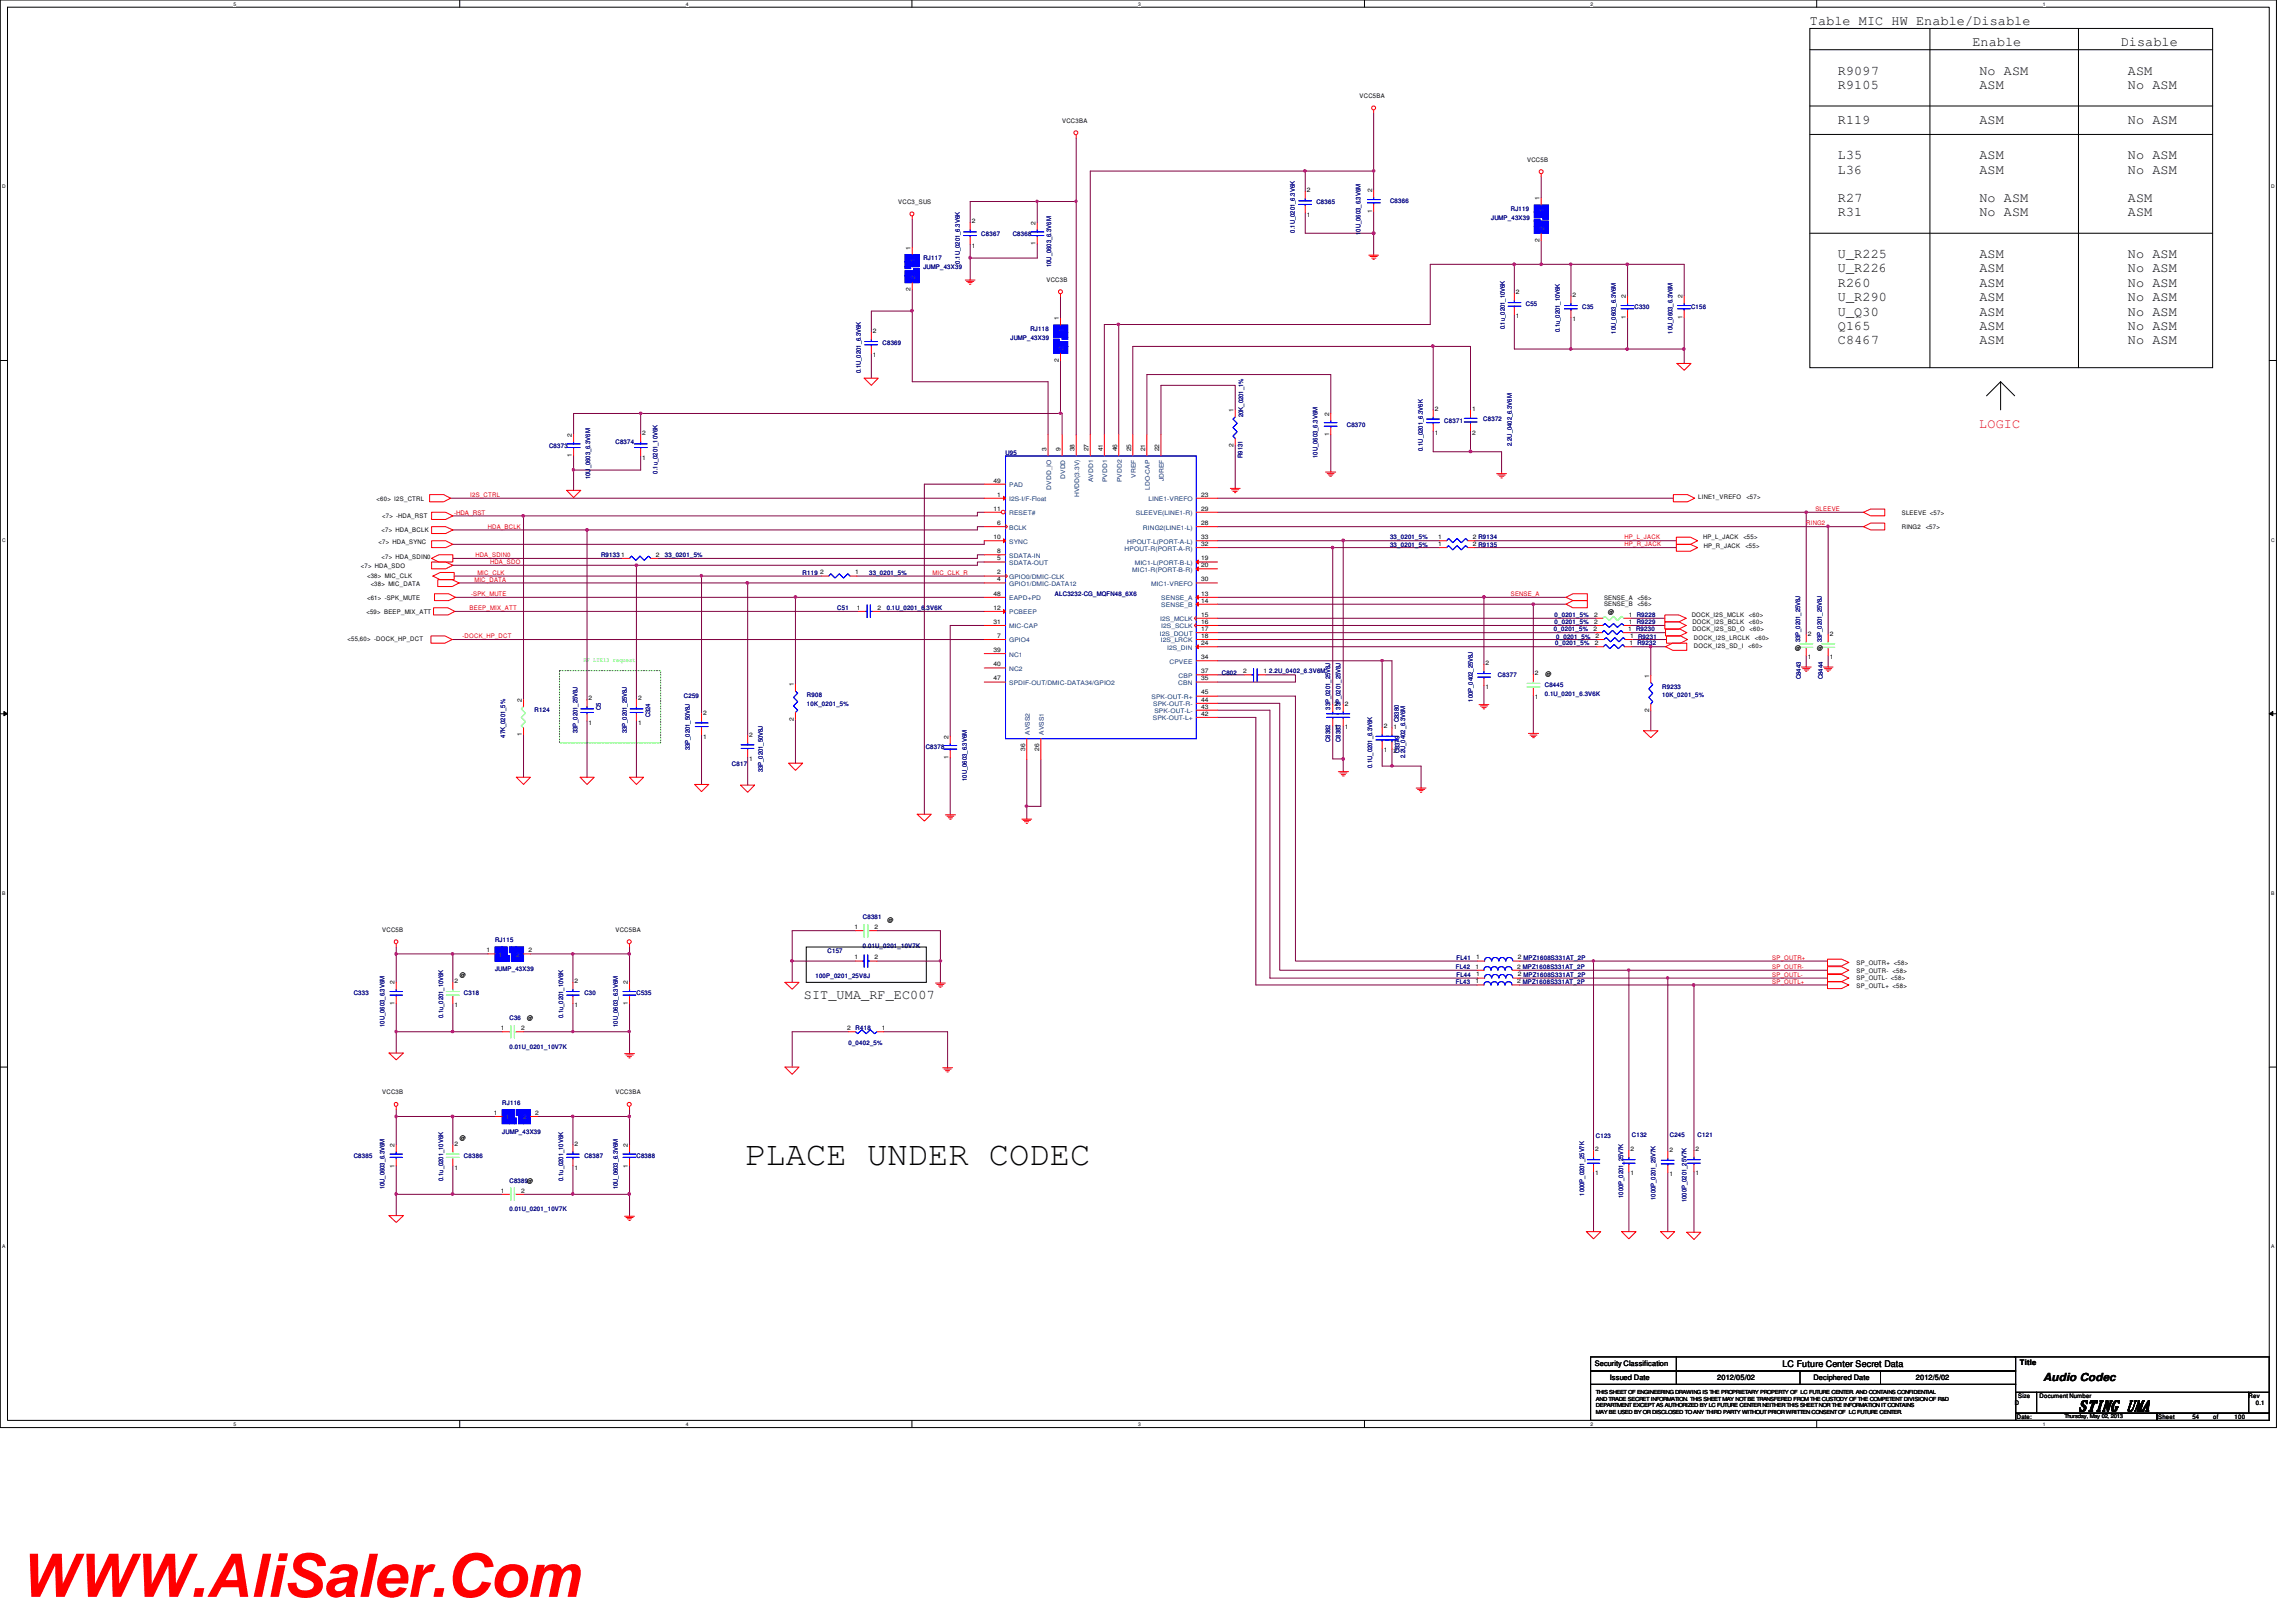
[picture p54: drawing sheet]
<svg xmlns="http://www.w3.org/2000/svg" width="297mm" height="210mm" viewBox="0 0 297 210" stroke-linecap="round" stroke-linejoin="round" font-family="sans-serif">
<defs><g id="words">
<text font-size="7.8" fill="#f00" x="2.5" y="206.6">WWW.AliSaler.Com</text>
<text font-size="4.4" x="96.4" y="150.7">PLACE UNDER CODEC</text>
<g font-size="1.7">
<text x="234.1" y="3.3">Table MIC HW Enable/Disable</text>
<text x="255.2" y="6">Enable</text>
<text x="274.4" y="6">Disable</text>
<text x="237.8" y="9.7">R9097</text>
<text x="237.8" y="11.5">R9105</text>
<text x="256.1" y="9.7">No ASM</text>
<text x="256.1" y="11.5">ASM</text>
<text x="275.3" y="9.7">ASM</text>
<text x="275.3" y="11.5">No ASM</text>
<text x="237.8" y="16">R119</text>
<text x="256.1" y="16">ASM</text>
<text x="275.3" y="16">No ASM</text>
<text x="237.8" y="20.6">L35</text>
<text x="237.8" y="22.5">L36</text>
<text x="256.1" y="20.6">ASM</text>
<text x="256.1" y="22.5">ASM</text>
<text x="275.3" y="20.6">No ASM</text>
<text x="275.3" y="22.5">No ASM</text>
<text x="237.8" y="26.1">R27</text>
<text x="237.8" y="28">R31</text>
<text x="256.1" y="26.1">No ASM</text>
<text x="256.1" y="28">No ASM</text>
<text x="275.3" y="26.1">ASM</text>
<text x="275.3" y="28">ASM</text>
<text x="237.8" y="33.4">U_R225</text>
<text x="237.8" y="35.3">U_R226</text>
<text x="256.1" y="33.4">ASM</text>
<text x="256.1" y="35.3">ASM</text>
<text x="275.3" y="33.4">No ASM</text>
<text x="275.3" y="35.3">No ASM</text>
<text x="237.8" y="37.1">R260</text>
<text x="237.8" y="39">U_R290</text>
<text x="237.8" y="40.9">U_Q30</text>
<text x="256.1" y="37.1">ASM</text>
<text x="256.1" y="39">ASM</text>
<text x="256.1" y="40.9">ASM</text>
<text x="275.3" y="37.1">No ASM</text>
<text x="275.3" y="39">No ASM</text>
<text x="275.3" y="40.9">No ASM</text>
<text x="237.8" y="42.7">Q165</text>
<text x="237.8" y="44.6">C8467</text>
<text x="256.1" y="42.7">ASM</text>
<text x="256.1" y="44.6">ASM</text>
<text x="275.3" y="42.7">No ASM</text>
<text x="275.3" y="44.6">No ASM</text>
<text x="104" y="129.3">SIT_UMA_RF_EC007</text>
<text x="269" y="182.5">STING UMA</text>
</g>
<text font-size="1.7" fill="#f00" x="256.1" y="55.4">LOGIC</text>
<text font-size="1.4" x="264.3" y="178.7">Audio Codec</text>
<text font-size="1.2" x="230.6" y="177">LC Future Center Secret Data</text>
<g font-size="1">
<text x="206.3" y="176.8">Security Classification</text>
<text x="208.3" y="178.6">Issued Date</text>
<text x="222.2" y="178.6">2012/05/02</text>
<text x="234.6" y="178.6">Deciphered Date</text>
<text x="247.9" y="178.6">2012/5/02</text>
<text x="261.3" y="176.6">Title</text>
</g>
<g font-size=".8">
<text x="137.4" y="15.9">VCC3BA</text>
<text x="175.9" y="12.7">VCC5BA</text>
<text x="197.6" y="20.9">VCC5B</text>
<text x="116.2" y="26.4">VCC3_SUS</text>
<text x="125.7" y="28.9">2</text>
<text x="134" y="29.1" transform="rotate(-90 134 29.1)">2</text>
<text x="169.1" y="28">1</text>
<text x="169.1" y="24.9">2</text>
<text x="177.5" y="27.6" transform="rotate(-90 177.5 27.6)">1</text>
<text x="177.5" y="24.9" transform="rotate(-90 177.5 24.9)">2</text>
<text x="199.2" y="25.9" transform="rotate(-90 199.2 25.9)">1</text>
<text x="117.8" y="32.3" transform="rotate(-90 117.8 32.3)">1</text>
<text x="125.7" y="32">1</text>
<text x="134" y="31.7" transform="rotate(-90 134 31.7)">1</text>
<text x="199.2" y="31.3" transform="rotate(-90 199.2 31.3)">2</text>
<text x="117.8" y="37.7" transform="rotate(-90 117.8 37.7)">2</text>
<text x="135.4" y="36.4">VCC3B</text>
<text x="137" y="41.4" transform="rotate(-90 137 41.4)">1</text>
<text x="196.1" y="41.2">1</text>
<text x="196.1" y="38.1">2</text>
<text x="203.5" y="41.6">1</text>
<text x="203.5" y="38.4">2</text>
<text x="210.4" y="41.3" transform="rotate(-90 210.4 41.3)">1</text>
<text x="210.4" y="38.6" transform="rotate(-90 210.4 38.6)">2</text>
<text x="217.7" y="41.3" transform="rotate(-90 217.7 41.3)">1</text>
<text x="217.7" y="38.6" transform="rotate(-90 217.7 38.6)">2</text>
<text x="112.9" y="46.2">1</text>
<text x="112.9" y="43.1">2</text>
<text x="137" y="46.8" transform="rotate(-90 137 46.8)">2</text>
<text x="159.6" y="53.3" transform="rotate(-90 159.6 53.3)">1</text>
<text x="172" y="53.8" transform="rotate(-90 172 53.8)">2</text>
<text x="185.6" y="53.2">2</text>
<text x="190.5" y="53.2">1</text>
<text x="74" y="59.2" transform="rotate(-90 74 59.2)">1</text>
<text x="74" y="56.5" transform="rotate(-90 74 56.5)">2</text>
<text x="83.1" y="59.5">1</text>
<text x="83.1" y="56.3">2</text>
<text x="135.4" y="58.4" transform="rotate(-90 135.4 58.4)">3</text>
<text x="137.2" y="58.4" transform="rotate(-90 137.2 58.4)">9</text>
<text x="139" y="58.4" transform="rotate(-90 139 58.4)">38</text>
<text x="140.8" y="58.4" transform="rotate(-90 140.8 58.4)">27</text>
<text x="142.7" y="58.4" transform="rotate(-90 142.7 58.4)">41</text>
<text x="144.5" y="58.4" transform="rotate(-90 144.5 58.4)">46</text>
<text x="146.3" y="58.4" transform="rotate(-90 146.3 58.4)">25</text>
<text x="148.2" y="58.4" transform="rotate(-90 148.2 58.4)">21</text>
<text x="150" y="58.4" transform="rotate(-90 150 58.4)">22</text>
<text x="159.6" y="57.8" transform="rotate(-90 159.6 57.8)">2</text>
<text x="172" y="56.4" transform="rotate(-90 172 56.4)">1</text>
<text x="185.6" y="56.3">1</text>
<text x="190.5" y="56.3">2</text>
<text x="48.7" y="64.8">&lt;60&gt; I2S_CTRL</text>
<text x="128.5" y="62.4">49</text>
<text x="129" y="64.3">1</text>
<text x="155.4" y="64.3">23</text>
<text x="219.7" y="64.6">LINE1_VREFO</text>
<text x="225.9" y="64.6">&lt;57&gt;</text>
<text x="49" y="70.4">&lt;7&gt; HDA_SYNC</text>
<text x="49.4" y="68.8">&lt;7&gt; HDA_BCLK</text>
<text x="49.4" y="67.1">&lt;7&gt; -HDA_RST</text>
<text x="128.5" y="69.8">10</text>
<text x="128.5" y="66.1">11</text>
<text x="129" y="67.9">6</text>
<text x="129" y="71.6">8</text>
<text x="155.4" y="66.1">29</text>
<text x="155.4" y="69.8">33</text>
<text x="155.4" y="67.9">28</text>
<text x="155.4" y="70.7">32</text>
<text x="186.1" y="70.7">1</text>
<text x="186.1" y="69.8">1</text>
<text x="190.5" y="70.7">2 R9135</text>
<text x="190.5" y="69.8">2 R9134</text>
<text x="220.3" y="69.8">HP_L_JACK</text>
<text x="220.4" y="70.9">HP_R_JACK</text>
<text x="225.5" y="69.8">&lt;55&gt;</text>
<text x="225.8" y="70.9">&lt;55&gt;</text>
<text x="246" y="68.5">RING2</text>
<text x="246" y="66.6">SLEEVE &lt;57&gt;</text>
<text x="249.1" y="68.5">&lt;57&gt;</text>
<text x="46.7" y="73.5">&lt;7&gt; HDA_SDO</text>
<text x="47.5" y="74.8">&lt;38&gt; MIC_CLK</text>
<text x="47.5" y="77.6">&lt;61&gt; -SPK_MUTE</text>
<text x="48" y="75.8">&lt;38&gt; MIC_DATA</text>
<text x="49.4" y="72.4">&lt;7&gt; HDA_SDIN0</text>
<text x="80.3" y="72.1">1</text>
<text x="84.8" y="72.1">2</text>
<text x="106.1" y="74.3">2</text>
<text x="110.6" y="74.3">1</text>
<text x="128.5" y="77.1">48</text>
<text x="129" y="74.3">2</text>
<text x="129" y="72.5">5</text>
<text x="129" y="75.2">4</text>
<text x="155.4" y="73.4">20</text>
<text x="155.4" y="77.1">13</text>
<text x="155.4" y="78">14</text>
<text x="155.4" y="75.2">30</text>
<text x="155.4" y="72.5">19</text>
<text x="207.5" y="77.6">SENSE_A</text>
<text x="211.8" y="77.6">&lt;56&gt;</text>
<text x="45" y="83">&lt;55,60&gt; -DOCK_HP_DCT</text>
<text x="47.4" y="79.4">&lt;59&gt; BEEP_MIX_ATT</text>
<text x="110.9" y="78.9">1</text>
<text x="113.5" y="78.9">2</text>
<text x="128.5" y="78.9">12</text>
<text x="128.5" y="80.7">31</text>
<text x="129" y="82.5">7</text>
<text x="155.4" y="81.7">17</text>
<text x="155.4" y="80.7">16</text>
<text x="155.4" y="83.5">24</text>
<text x="155.4" y="82.5">18</text>
<text x="155.4" y="79.8">15</text>
<text x="206.2" y="81.7">2</text>
<text x="206.2" y="79.8">2</text>
<text x="206.2" y="80.7">2</text>
<text x="206.3" y="83.5">2</text>
<text x="206.4" y="82.5">2</text>
<text x="207.5" y="78.5">SENSE_B</text>
<text x="208.1" y="79.5">@</text>
<text x="210.6" y="81.7">1 R9230</text>
<text x="210.7" y="79.8">1 R9228</text>
<text x="210.7" y="80.7">1 R9229</text>
<text x="210.8" y="83.5">1 R9232</text>
<text x="210.9" y="82.5">1 R9231</text>
<text x="211.8" y="78.5">&lt;56&gt;</text>
<text x="218.9" y="79.9">DOCK_I2S_MCLK</text>
<text x="218.9" y="80.8">DOCK_I2S_BCLK</text>
<text x="218.9" y="81.7">DOCK_I2S_SD_O</text>
<text x="219.2" y="82.8">DOCK_I2S_LRCLK</text>
<text x="219.2" y="83.8">DOCK_I2S_SD_I</text>
<text x="226.2" y="83.8">&lt;60&gt;</text>
<text x="226.3" y="80.8">&lt;60&gt;</text>
<text x="226.3" y="79.9">&lt;60&gt;</text>
<text x="226.4" y="81.7">&lt;60&gt;</text>
<text x="227" y="82.8">&lt;60&gt;</text>
<text x="233.9" y="82.3">2</text>
<text x="236.7" y="82.3">2</text>
<text x="102.7" y="88.8" transform="rotate(-90 102.7 88.8)">1</text>
<text x="128.5" y="86.2">40</text>
<text x="128.5" y="84.4">39</text>
<text x="128.5" y="88.1">47</text>
<text x="155.4" y="85.3">34</text>
<text x="155.4" y="89.9">45</text>
<text x="155.4" y="87.1">37</text>
<text x="155.4" y="88.1">35</text>
<text x="160.8" y="87.1">2</text>
<text x="163.4" y="87.1">1</text>
<text x="192.2" y="89.2">1</text>
<text x="192.2" y="86.1">2</text>
<text x="198.6" y="87.4">2</text>
<text x="199.9" y="87.5">@</text>
<text x="213.4" y="87.7" transform="rotate(-90 213.4 87.7)">1</text>
<text x="232.2" y="84.1">@</text>
<text x="233.9" y="85.3">1</text>
<text x="235.1" y="84.1">@</text>
<text x="236.7" y="85.3">1</text>
<text x="67.5" y="95.3" transform="rotate(-90 67.5 95.3)">1</text>
<text x="67.5" y="90.8" transform="rotate(-90 67.5 90.8)">2</text>
<text x="76.2" y="93.8">1</text>
<text x="76.2" y="90.6">2</text>
<text x="82.5" y="93.8">1</text>
<text x="82.5" y="90.6">2</text>
<text x="91" y="95.6">1</text>
<text x="91" y="92.5">2</text>
<text x="96.9" y="95.3">2</text>
<text x="102.7" y="93.3" transform="rotate(-90 102.7 93.3)">2</text>
<text x="122.7" y="95.6" transform="rotate(-90 122.7 95.6)">2</text>
<text x="155.4" y="90.8">44</text>
<text x="155.4" y="92.6">42</text>
<text x="155.4" y="91.7">43</text>
<text x="172.6" y="94.4">1</text>
<text x="172.6" y="91.3">2</text>
<text x="174" y="94.4">1</text>
<text x="174" y="91.3">2</text>
<text x="179" y="94.2">2</text>
<text x="180.3" y="94.3">1</text>
<text x="198.6" y="90.5">1</text>
<text x="213.4" y="92.2" transform="rotate(-90 213.4 92.2)">2</text>
<text x="96.9" y="98.4">1</text>
<text x="122.7" y="98.2" transform="rotate(-90 122.7 98.2)">1</text>
<text x="132.6" y="97.2" transform="rotate(-90 132.6 97.2)">36</text>
<text x="134.4" y="97.2" transform="rotate(-90 134.4 97.2)">26</text>
<text x="179" y="97.3">1</text>
<text x="180.3" y="97.4">2</text>
<text x="114.8" y="119.4">@</text>
<text x="49.4" y="120.6">VCC5B</text>
<text x="62.9" y="123.2">1</text>
<text x="68.4" y="123.2">2</text>
<text x="79.6" y="120.6">VCC5BA</text>
<text x="110.5" y="124.2">1</text>
<text x="110.5" y="120.2">1</text>
<text x="113.2" y="124.2">2</text>
<text x="113.2" y="120.2">2</text>
<text x="190.9" y="125.3">1</text>
<text x="191" y="124.2">1</text>
<text x="196.3" y="125.3">2 MPZ1608S331AT_2P</text>
<text x="196.4" y="124.2">2 MPZ1608S331AT_2P</text>
<text x="240.2" y="124.9">SP_OUTR+ &lt;58&gt;</text>
<text x="240.2" y="125.9">SP_OUTR- &lt;58&gt;</text>
<text x="51.1" y="130" transform="rotate(-90 51.1 130)">1</text>
<text x="51.1" y="127.4" transform="rotate(-90 51.1 127.4)">2</text>
<text x="58.8" y="130.3">1</text>
<text x="58.8" y="127.2">2</text>
<text x="59.5" y="126.5">@</text>
<text x="68.2" y="132">@</text>
<text x="74.3" y="130.3">1</text>
<text x="74.3" y="127.2">2</text>
<text x="81.2" y="130" transform="rotate(-90 81.2 130)">1</text>
<text x="81.2" y="127.4" transform="rotate(-90 81.2 127.4)">2</text>
<text x="190.9" y="127.3">1</text>
<text x="191" y="126.4">1</text>
<text x="196.3" y="127.3">2 MPZ1608S331AT_2P</text>
<text x="196.4" y="126.4">2 MPZ1608S331AT_2P</text>
<text x="240.2" y="127.8">SP_OUTL+ &lt;58&gt;</text>
<text x="240.2" y="126.9">SP_OUTL- &lt;58&gt;</text>
<text x="64.8" y="133.3">1</text>
<text x="67.4" y="133.3">2</text>
<text x="109.6" y="133.3">2</text>
<text x="114.1" y="133.3">1</text>
<text x="49.4" y="141.6">VCC3B</text>
<text x="79.6" y="141.6">VCC3BA</text>
<text x="51.1" y="148.4" transform="rotate(-90 51.1 148.4)">2</text>
<text x="58.8" y="148.3">2</text>
<text x="59.5" y="147.5">@</text>
<text x="63.9" y="144.3">1</text>
<text x="69.3" y="144.3">2</text>
<text x="74.3" y="148.3">2</text>
<text x="81.2" y="148.4" transform="rotate(-90 81.2 148.4)">2</text>
<text x="206.4" y="149">2</text>
<text x="210.9" y="149">2</text>
<text x="216" y="149.1">2</text>
<text x="219.4" y="149">2</text>
<text x="51.1" y="151.1" transform="rotate(-90 51.1 151.1)">1</text>
<text x="58.8" y="151.4">1</text>
<text x="64.8" y="154.3">1</text>
<text x="67.4" y="154.3">2</text>
<text x="74.3" y="151.4">1</text>
<text x="81.2" y="151.1" transform="rotate(-90 81.2 151.1)">1</text>
<text x="206.4" y="152.1">1</text>
<text x="210.9" y="152.1">1</text>
<text x="216" y="152.2">1</text>
<text x="219.4" y="152.1">1</text>
<text x="260.6" y="181.8">D</text>
<text x="260.9" y="183.6">Date:</text>
<text x="261.1" y="180.9">Size</text>
<text x="263.9" y="180.9">Document Number</text>
<text x="279.2" y="183.6">Sheet</text>
<text x="283.6" y="183.6">54</text>
<text x="286.3" y="183.6">of</text>
<text x="289.1" y="183.6">100</text>
<text x="290.9" y="180.9">Rev</text>
<text x="291.8" y="181.8">0.1</text>
</g>
<g font-size=".8" fill="#000080">
<text x="170.3" y="26.5">C8365</text>
<text x="179.8" y="26.3">C8366</text>
<text x="192.9" y="28.4">JUMP_43X39</text>
<text x="195.4" y="27.3">RJ119</text>
<text x="119.5" y="33.7">RJ117</text>
<text x="119.5" y="34.8">JUMP_43X39</text>
<text x="124.2" y="34.1" transform="rotate(-90 124.2 34.1)">0.1U_0201_6.3V6K</text>
<text x="127" y="30.5">C8367</text>
<text x="131" y="30.5">C8368</text>
<text x="136" y="34.6" transform="rotate(-90 136 34.6)">10U_0603_6.3V6M</text>
<text x="167.5" y="30.1" transform="rotate(-90 167.5 30.1)">0.1U_0201_6.3V6K</text>
<text x="176" y="30.4" transform="rotate(-90 176 30.4)">10U_0603_6.3V6M</text>
<text x="197.4" y="39.6">C55</text>
<text x="204.7" y="40">C35</text>
<text x="211.5" y="40">C330</text>
<text x="218.8" y="40">C156</text>
<text x="114.2" y="44.7">C8369</text>
<text x="130.7" y="43.9">JUMP_43X39</text>
<text x="133.3" y="42.8">RJ118</text>
<text x="194.7" y="42.6" transform="rotate(-90 194.7 42.6)">0.1u_0201_10V6K</text>
<text x="201.8" y="43" transform="rotate(-90 201.8 43)">0.1u_0201_10V6K</text>
<text x="209" y="43.2" transform="rotate(-90 209 43.2)">10U_0603_6.3V6M</text>
<text x="216.4" y="43.2" transform="rotate(-90 216.4 43.2)">10U_0603_6.3V6M</text>
<text x="111.4" y="48.3" transform="rotate(-90 111.4 48.3)">0.1U_0201_6.3V6K</text>
<text x="160.8" y="54" transform="rotate(-90 160.8 54)">20K_0201_1%</text>
<text x="71" y="57.9">C8373</text>
<text x="79.6" y="57.5">C8374</text>
<text x="130.1" y="58.8">U95</text>
<text x="160.7" y="59.3" transform="rotate(-90 160.7 59.3)">R9131</text>
<text x="170.4" y="59.3" transform="rotate(-90 170.4 59.3)">10U_0603_6.3V6M</text>
<text x="174.2" y="55.2">C8370</text>
<text x="184.1" y="58.3" transform="rotate(-90 184.1 58.3)">0.1U_0201_6.3V6K</text>
<text x="186.9" y="54.7">C8371</text>
<text x="191.9" y="54.5">C8372</text>
<text x="195.6" y="57.7" transform="rotate(-90 195.6 57.7)">2.2U_0402_6.3V6M</text>
<text x="76.4" y="62" transform="rotate(-90 76.4 62)">10U_0603_6.3V6M</text>
<text x="85" y="61.3" transform="rotate(-90 85 61.3)">0.1u_0201_10V6K</text>
<text x="179.8" y="70.7">33_0201_5%</text>
<text x="179.8" y="69.8">33_0201_5%</text>
<text x="77.8" y="72.1">R9133</text>
<text x="86" y="72.1">33_0201_5%</text>
<text x="103.8" y="74.4">R119</text>
<text x="112.4" y="74.4">33_0201_5%</text>
<text x="136.5" y="77.1">ALC3232-CG_MQFN48_6X6</text>
<text x="108.3" y="79">C51</text>
<text x="114.7" y="79">0.1U_0201_6.3V6K</text>
<text x="201" y="81.7">0_0201_5%</text>
<text x="201.1" y="79.9">0_0201_5%</text>
<text x="201.1" y="80.8">0_0201_5%</text>
<text x="201.2" y="83.5">0_0201_5%</text>
<text x="201.3" y="82.6">0_0201_5%</text>
<text x="232.9" y="83.1" transform="rotate(-90 232.9 83.1)">33P_0201_25V8J</text>
<text x="235.7" y="83.1" transform="rotate(-90 235.7 83.1)">33P_0201_25V8J</text>
<text x="158.1" y="87.4">C802</text>
<text x="164.2" y="87.1">2.2U_0402_6.3V6M</text>
<text x="193.8" y="87.6">C8377</text>
<text x="199.9" y="88.9">C8445</text>
<text x="215" y="89.1">R9233</text>
<text x="233" y="87.9" transform="rotate(-90 233 87.9)">C8443</text>
<text x="235.8" y="87.9" transform="rotate(-90 235.8 87.9)">C8444</text>
<text x="65.4" y="95.5" transform="rotate(-90 65.4 95.5)">47K_0201_5%</text>
<text x="69.2" y="92.2">R124</text>
<text x="74.7" y="94.9" transform="rotate(-90 74.7 94.9)">33P_0201_25V8J</text>
<text x="77.7" y="91.9" transform="rotate(-90 77.7 91.9)">C5</text>
<text x="81.1" y="94.9" transform="rotate(-90 81.1 94.9)">33P_0201_25V8J</text>
<text x="84.1" y="92.8" transform="rotate(-90 84.1 92.8)">C324</text>
<text x="88.5" y="90.4">C259</text>
<text x="104.4" y="90.2">R908</text>
<text x="104.4" y="91.3">10K_0201_5%</text>
<text x="172.1" y="91.8" transform="rotate(-90 172.1 91.8)">33P_0201_25V8J</text>
<text x="173.4" y="91.8" transform="rotate(-90 173.4 91.8)">33P_0201_25V8J</text>
<text x="181" y="93.5" transform="rotate(-90 181 93.5)">C8380</text>
<text x="190.5" y="90.8" transform="rotate(-90 190.5 90.8)">100P_0402_25V8J</text>
<text x="199.9" y="90">0.1U_0201_6.3V6K</text>
<text x="215" y="90.2">10K_0201_5%</text>
<text x="89.2" y="97.1" transform="rotate(-90 89.2 97.1)">33P_0201_50V8J</text>
<text x="94.7" y="99.2">C817</text>
<text x="98.7" y="99.9" transform="rotate(-90 98.7 99.9)">33P_0201_50V8J</text>
<text x="119.8" y="97">C8378</text>
<text x="125.1" y="101" transform="rotate(-90 125.1 101)">10U_0603_6.3V6M</text>
<text x="172.1" y="96" transform="rotate(-90 172.1 96)">C8382</text>
<text x="173.4" y="96" transform="rotate(-90 173.4 96)">C8383</text>
<text x="177.5" y="99.4" transform="rotate(-90 177.5 99.4)">0.1U_0201_6.3V6K</text>
<text x="181.1" y="97.5" transform="rotate(-90 181.1 97.5)">C8379</text>
<text x="181.8" y="98.1" transform="rotate(-90 181.8 98.1)">2.2U_0402_6.3V6M</text>
<text x="111.6" y="118.9">C8381</text>
<text x="64" y="121.9">RJ115</text>
<text x="64" y="125.7">JUMP_43X39</text>
<text x="107.1" y="123.3">C157</text>
<text x="111.6" y="122.7">0.01U_0201_10V7K</text>
<text x="188.3" y="125.4">FL42</text>
<text x="188.4" y="124.2">FL41</text>
<text x="45.8" y="128.8">C333</text>
<text x="57.3" y="131.8" transform="rotate(-90 57.3 131.8)">0.1u_0201_10V6K</text>
<text x="60" y="128.8">C318</text>
<text x="65.9" y="132">C36</text>
<text x="72.9" y="131.8" transform="rotate(-90 72.9 131.8)">0.1u_0201_10V6K</text>
<text x="75.6" y="128.8">C30</text>
<text x="82.3" y="128.8">C535</text>
<text x="105.5" y="126.6">100P_0201_25V8J</text>
<text x="188.3" y="127.3">FL43</text>
<text x="188.4" y="126.4">FL44</text>
<text x="49.7" y="132.9" transform="rotate(-90 49.7 132.9)">10U_0603_6.3V6M</text>
<text x="65.9" y="135.8">0.01U_0201_10V7K</text>
<text x="79.9" y="132.9" transform="rotate(-90 79.9 132.9)">10U_0603_6.3V6M</text>
<text x="109.8" y="135.2">0_0402_5%</text>
<text x="110.7" y="133.3">R418</text>
<text x="65" y="143">RJ116</text>
<text x="45.8" y="149.8">C8385</text>
<text x="60" y="149.8">C8386</text>
<text x="65" y="146.7">JUMP_43X39</text>
<text x="75.6" y="149.8">C8387</text>
<text x="82.3" y="149.8">C8388</text>
<text x="206.5" y="147.3">C123</text>
<text x="211.1" y="147.2">C132</text>
<text x="216" y="147.2">C245</text>
<text x="219.6" y="147.2">C121</text>
<text x="49.7" y="153.9" transform="rotate(-90 49.7 153.9)">10U_0603_6.3V6M</text>
<text x="57.3" y="152.8" transform="rotate(-90 57.3 152.8)">0.1u_0201_10V6K</text>
<text x="65.9" y="153">C8389@</text>
<text x="72.9" y="152.8" transform="rotate(-90 72.9 152.8)">0.1u_0201_10V6K</text>
<text x="79.9" y="153.9" transform="rotate(-90 79.9 153.9)">10U_0603_6.3V6M</text>
<text x="204.9" y="154.7" transform="rotate(-90 204.9 154.7)">1000P_0201_25V7K</text>
<text x="210" y="155" transform="rotate(-90 210 155)">1000P_0201_25V7K</text>
<text x="214.2" y="155.3" transform="rotate(-90 214.2 155.3)">1000P_0201_25V7K</text>
<text x="218.2" y="155.6" transform="rotate(-90 218.2 155.6)">1000P_0201_25V7K</text>
<text x="65.9" y="156.8">0.01U_0201_10V7K</text>
</g>
<g font-size=".8" fill="#004080">
<text x="199.8" y="29.7" transform="rotate(-90 199.8 29.7)">2</text>
<text x="199.8" y="27.5" transform="rotate(-90 199.8 27.5)">1</text>
<text x="118.4" y="33.9" transform="rotate(-90 118.4 33.9)">1</text>
<text x="118.4" y="36.1" transform="rotate(-90 118.4 36.1)">2</text>
<text x="137.6" y="45.3" transform="rotate(-90 137.6 45.3)">2</text>
<text x="137.6" y="43" transform="rotate(-90 137.6 43)">1</text>
<text x="130.6" y="64.9">I2S-I/F-Float</text>
<text x="130.6" y="63">PAD</text>
<text x="136" y="63.4" transform="rotate(-90 136 63.4)">DVDD_IO</text>
<text x="137.8" y="62" transform="rotate(-90 137.8 62)">DVDD</text>
<text x="139.6" y="64.3" transform="rotate(-90 139.6 64.3)">HVDD(3.3V)</text>
<text x="141.4" y="62.4" transform="rotate(-90 141.4 62.4)">AVDD1</text>
<text x="143.3" y="62.4" transform="rotate(-90 143.3 62.4)">PVDD1</text>
<text x="145.1" y="62.4" transform="rotate(-90 145.1 62.4)">PVDD2</text>
<text x="146.9" y="61.8" transform="rotate(-90 146.9 61.8)">VREF</text>
<text x="148.6" y="64.9">LINE1-VREFO</text>
<text x="148.8" y="63.4" transform="rotate(-90 148.8 63.4)">LDO-CAP</text>
<text x="150.6" y="62.3" transform="rotate(-90 150.6 62.3)">JDREF</text>
<text x="130.6" y="68.5">BCLK</text>
<text x="130.6" y="70.4">SYNC</text>
<text x="130.6" y="66.7">RESET#</text>
<text x="145.5" y="71.2">HPOUT-R(PORT-A-R)</text>
<text x="145.8" y="70.4">HPOUT-L(PORT-A-L)</text>
<text x="146.9" y="66.7">SLEEVE(LINE1-R)</text>
<text x="147.9" y="68.5">RING2(LINE1-L)</text>
<text x="130.6" y="74.9">GPIO0/DMIC-CLK</text>
<text x="130.6" y="73.1">SDATA-OUT</text>
<text x="130.6" y="72.2">SDATA-IN</text>
<text x="130.6" y="77.7">EAPD+PD</text>
<text x="130.6" y="75.8">GPIO1/DMIC-DATA12</text>
<text x="146.5" y="74">MIC1-R(PORT-B-R)</text>
<text x="146.8" y="73.1">MIC1-L(PORT-B-L)</text>
<text x="148.9" y="75.8">MIC1-VREFO</text>
<text x="150.2" y="77.7">SENSE_A</text>
<text x="130.6" y="79.5">PCBEEP</text>
<text x="130.6" y="83.1">GPIO4</text>
<text x="130.6" y="81.3">MIC-CAP</text>
<text x="150.1" y="82.3">I2S_DOUT</text>
<text x="150.1" y="80.4">I2S_MCLK</text>
<text x="150.2" y="83.1">I2S_LRCK</text>
<text x="150.2" y="81.3">I2S_SCLK</text>
<text x="150.2" y="78.6">SENSE_B</text>
<text x="130.6" y="86.8">NC2</text>
<text x="130.6" y="85">NC1</text>
<text x="130.6" y="88.6">SPDIF-OUT/DMIC-DATA34/GPIO2</text>
<text x="151" y="84.1">I2S_DIN</text>
<text x="151.3" y="85.9">CPVEE</text>
<text x="152.4" y="88.6">CBN</text>
<text x="152.5" y="87.7">CBP</text>
<text x="133.2" y="95.1" transform="rotate(-90 133.2 95.1)">AVSS2</text>
<text x="135" y="95.1" transform="rotate(-90 135 95.1)">AVSS1</text>
<text x="149" y="90.5">SPK-OUT-R+</text>
<text x="149.1" y="93.2">SPK-OUT-L+</text>
<text x="149.2" y="91.4">SPK-OUT-R-</text>
<text x="149.3" y="92.3">SPK-OUT-L-</text>
<text x="64.5" y="123.8">1</text>
<text x="66.8" y="123.8">2</text>
<text x="65.4" y="144.9">1</text>
<text x="67.7" y="144.9">2</text>
</g>
<g font-size=".8" fill="#f00">
<text x="60.8" y="64.3">I2S_CTRL</text>
<text x="58.8" y="66.6">-HDA_RST</text>
<text x="63.1" y="68.4">HDA_BCLK</text>
<text x="210.2" y="69.8">HP_L_JACK</text>
<text x="210.2" y="70.7">HP_R_JACK</text>
<text x="233.7" y="68">RING2</text>
<text x="234.9" y="66.1">SLEEVE</text>
<text x="61" y="77.1">-SPK_MUTE</text>
<text x="61.4" y="75.3">MIC_DATA</text>
<text x="61.5" y="72.1">HDA_SDIN0</text>
<text x="61.8" y="74.4">MIC_CLK</text>
<text x="63.4" y="73">HDA_SDO</text>
<text x="120.6" y="74.4">MIC_CLK_R</text>
<text x="195.4" y="77.1">SENSE_A</text>
<text x="59.9" y="82.6">-DOCK_HP_DCT</text>
<text x="60.7" y="79">BEEP_MIX_ATT</text>
<text x="229.3" y="125.4">SP_OUTR-</text>
<text x="229.3" y="124.2">SP_OUTR+</text>
<text x="229.3" y="127.3">SP_OUTL+</text>
<text x="229.3" y="126.4">SP_OUTL-</text>
</g>
<text font-size=".8" fill="#0f0" x="75.5" y="85.7">RF LTE13 request</text>
<g font-size=".7">
<text x="206.5" y="180.4">THIS SHEET OF ENGINEERING DRAWING IS THE PROPRIETARY PROPERTY OF LC FUTURE CENTER. AND CONTAINS CONFIDENTIAL</text>
<text x="206.5" y="181.3">AND TRADE SECRET INFORMATION. THIS SHEET MAY NOT BE TRANSFERED FROM THE CUSTODY OF THE COMPETENT DIVISION OF R&amp;D</text>
<text x="206.5" y="182.1">DEPARTMENT EXCEPT AS AUTHORIZED BY LC FUTURE CENTER NEITHER THIS SHEET NOR THE INFORMATION IT CONTAINS</text>
<text x="206.5" y="183">MAY BE USED BY OR DISCLOSED TO ANY THIRD PARTY WITHOUT PRIOR WRITTEN CONSENT OF LC FUTURE CENTER.</text>
<text x="267.1" y="183.5">Thursday, May 02, 2013</text>
</g>
<g font-size=".6">
<text x="30.2" y=".7">5</text>
<text x="88.7" y=".7">4</text>
<text x="147.2" y=".7">3</text>
<text x="205.8" y=".7">2</text>
<text x="264.3" y=".7">1</text>
<text x=".3" y="24.4">D</text>
<text x="293.8" y="24.4">D</text>
<text x=".3" y="70.1">C</text>
<text x="293.8" y="70.1">C</text>
<text x=".3" y="115.8">B</text>
<text x="293.8" y="115.8">B</text>
<text x=".3" y="161.5">A</text>
<text x="293.8" y="161.5">A</text>
<text x="30.2" y="184.5">5</text>
<text x="88.7" y="184.5">4</text>
<text x="147.2" y="184.5">3</text>
<text x="205.8" y="184.5">2</text>
<text x="264.3" y="184.5">1</text>
</g>
</g></defs>
<path d="M0 0h294.5v184.7h-294.5zM1 .9h292.6v182.9h-292.6z" fill="none" stroke="#000" stroke-width=".13"/>
<g fill="#fff">
<path d="M30.2 .1h.4v.7h-.4z"/>
<path d="M30.2 183.9h.4v.8h-.4z"/>
</g>
<path d="M59.5 0v.9M59.5 183.8v.9" fill="none" stroke="#000" stroke-width=".13"/>
<g fill="#fff">
<path d="M88.7 .1h.4v.7h-.4z"/>
<path d="M88.7 183.9h.4v.8h-.4z"/>
</g>
<path d="M118 0v.9M118 183.8v.9" fill="none" stroke="#000" stroke-width=".13"/>
<g fill="#fff">
<path d="M147.2 .1h.4v.7h-.4z"/>
<path d="M147.2 183.9h.4v.8h-.4z"/>
</g>
<path d="M176.5 0v.9M176.5 183.8v.9" fill="none" stroke="#000" stroke-width=".13"/>
<g fill="#fff">
<path d="M205.8 .1h.3v.7h-.3z"/>
<path d="M205.8 183.9h.3v.8h-.3z"/>
</g>
<path d="M235 0v.9M235 183.8v.9" fill="none" stroke="#000" stroke-width=".13"/>
<g fill="#fff">
<path d="M264.3 .1h.3v.7h-.3z"/>
<path d="M264.3 183.9h.3v.8h-.3z"/>
<path d="M.3 23.8h.5v.7h-.5z"/>
<path d="M293.8 23.8h.5v.7h-.5z"/>
<path d="M.3 69.5h.5v.7h-.5z"/>
<path d="M293.8 69.5h.5v.7h-.5z"/>
</g>
<path d="M0 46.7h1M293.6 46.7h.9" fill="none" stroke="#000" stroke-width=".13"/>
<g fill="#fff">
<path d="M.3 115.2h.4v.8h-.4z"/>
<path d="M293.8 115.2h.5v.8h-.5z"/>
</g>
<path d="M0 92.4h1M.5 92.1l.5 .3-.5 .2zM293.6 92.4l.4-.3v.5zM293.6 92.4h.9" fill="none" stroke="#000" stroke-width=".13"/>
<path d="M.5 92.1l.5 .3-.5 .2zM293.6 92.4l.4-.3v.5z" fill="#000"/>
<g fill="#fff">
<path d="M.3 161h.4v.7h-.4z"/>
<path d="M293.8 161h.4v.7h-.4z"/>
</g>
<g fill="none" stroke="#000" stroke-width=".13">
<path d="M234.1 3.7h52.2v43.9h-52.2zM234.1 6.4h52.2M234.1 13.7h52.2M234.1 17.4h52.2M249.7 3.7v43.9M268.9 3.7v43.9M234.1 30.2h52.2M258.8 49.4v3.6M258.8 49.4l-1.8 1.8M258.8 49.4l1.8 1.8M0 138.1h1M104.3 122.6h15.5v4.5h-15.5z"/>
<path d="M293.6 138.1h.9"/>
</g>
<path d="M72.4 86.8h13.1v9.3h-13.1z" fill="none" stroke="#0f0" stroke-width=".13" stroke-dasharray=".2 .2"/>
<path d="M118 28.4v3.6M118 37.5v2.8M58.9 77.3h44M132.8 98.3v6.1M51.3 154.6v2.7" fill="none" stroke="#800040" stroke-width=".13"/>
<path d="M51.1 154.4h.2v.2h-.2z" fill-rule="evenodd" fill="#f0f"/>
<path d="M51.1 154.4h.2v.2h-.2z" fill="none" stroke="#f0f" stroke-width=".13"/>
<path d="M51.3 144.5v3.7" fill="none" stroke="#800040" stroke-width=".13"/>
<path d="M51.1 144.4h.2v.2h-.2z" fill-rule="evenodd" fill="#f0f"/>
<path d="M51.1 144.4h.2v.2h-.2z" fill="none" stroke="#f0f" stroke-width=".13"/>
<path d="M51.3 143.6v.9h7.3M51.3 154.6h7.3M74.1 144.5h7.3" fill="none" stroke="#800040" stroke-width=".13"/>
<path d="M81.3 144.4h.2v.2h-.2z" fill-rule="evenodd" fill="#f0f"/>
<path d="M81.3 144.4h.2v.2h-.2z" fill="none" stroke="#f0f" stroke-width=".13"/>
<path d="M74 144.4h.2v.2h-.2z" fill-rule="evenodd" fill="#f0f"/>
<path d="M74 144.4h.2v.2h-.2z" fill="none" stroke="#f0f" stroke-width=".13"/>
<path d="M67.7 154.6h6.4M74.1 150.9v3.7M81.4 143.6v.9M81.4 150.9v3.7h-7.3" fill="none" stroke="#800040" stroke-width=".13"/>
<path d="M81.3 154.4h.2v.2h-.2z" fill-rule="evenodd" fill="#f0f"/>
<path d="M81.3 154.4h.2v.2h-.2z" fill="none" stroke="#f0f" stroke-width=".13"/>
<path d="M74 154.4h.2v.2h-.2z" fill-rule="evenodd" fill="#f0f"/>
<path d="M74 154.4h.2v.2h-.2z" fill="none" stroke="#f0f" stroke-width=".13"/>
<path d="M58.6 144.5v3.7M58.6 150.9v3.7M69.5 144.5h4.6v3.7M81.4 144.5v3.7M81.4 154.6v2.7" fill="none" stroke="#800040" stroke-width=".13"/>
<path d="M58.4 154.4h.3v.2h-.3z" fill-rule="evenodd" fill="#f0f"/>
<path d="M58.4 154.4h.3v.2h-.3z" fill="none" stroke="#f0f" stroke-width=".13"/>
<path d="M51.3 150.9v3.7M58.6 154.6h6.4M58.6 144.5h5.4" fill="none" stroke="#800040" stroke-width=".13"/>
<path d="M58.4 144.4h.3v.2h-.3z" fill-rule="evenodd" fill="#f0f"/>
<path d="M58.4 144.4h.3v.2h-.3z" fill="none" stroke="#f0f" stroke-width=".13"/>
<path d="M173.8 70v21.2" fill="none" stroke="#800040" stroke-width=".13"/>
<path d="M173.6 69.8h.3v.3h-.3z" fill-rule="evenodd" fill="#f0f"/>
<path d="M173.6 69.8h.3v.3h-.3z" fill="none" stroke="#f0f" stroke-width=".13"/>
<path d="M172.4 70.9v20.3M173.8 70h12.4" fill="none" stroke="#800040" stroke-width=".13"/>
<path d="M172.3 70.7h.2v.3h-.2z" fill-rule="evenodd" fill="#f0f"/>
<path d="M172.3 70.7h.2v.3h-.2z" fill="none" stroke="#f0f" stroke-width=".13"/>
<path d="M172.4 70.9h13.8M172.4 98.2h1.4v1.6" fill="none" stroke="#800040" stroke-width=".13"/>
<path d="M173.6 98.1h.3v.2h-.3z" fill-rule="evenodd" fill="#f0f"/>
<path d="M173.6 98.1h.3v.2h-.3z" fill="none" stroke="#f0f" stroke-width=".13"/>
<g fill="none" stroke="#800040" stroke-width=".13">
<path d="M157.5 68.2h79v13.9M157.5 66.3h76.2v15.8M198.4 78.2h4.2M157.5 81.9h48.8M157.5 82.8h49.1M157.5 83.7h49M157.5 80h49M157.5 80.9h49M172.4 93.9v4.3M210.9 81.9h4.6M211 80h4.4M211 80.9h4.4"/>
<path d="M211.1 83.7h2.5v3.7M211.2 82.8h4.4M233.7 84.9v1.3M236.5 84.9v1.3"/>
</g>
<path d="M213.4 83.5h.2v.3h-.2z" fill-rule="evenodd" fill="#f0f"/>
<path d="M213.4 83.5h.2v.3h-.2z" fill="none" stroke="#f0f" stroke-width=".13"/>
<path d="M198.4 78.2v9M213.6 92v2.6M213.6 83.7h1.9" fill="none" stroke="#800040" stroke-width=".13"/>
<path d="M198.2 78.1h.3v.2h-.3z" fill-rule="evenodd" fill="#f0f"/>
<path d="M198.2 78.1h.3v.2h-.3z" fill="none" stroke="#f0f" stroke-width=".13"/>
<path d="M157.5 78.2h40.9M236.5 68.2h4.6M198.4 90v4.8" fill="none" stroke="#800040" stroke-width=".13"/>
<path d="M236.4 68h.2v.2h-.2z" fill-rule="evenodd" fill="#f0f"/>
<path d="M236.4 68h.2v.2h-.2z" fill="none" stroke="#f0f" stroke-width=".13"/>
<path d="M192 77.3h10.6" fill="none" stroke="#800040" stroke-width=".13"/>
<path d="M191.8 77.1h.3v.3h-.3z" fill-rule="evenodd" fill="#f0f"/>
<path d="M191.8 77.1h.3v.3h-.3z" fill="none" stroke="#f0f" stroke-width=".13"/>
<path d="M157.5 77.3h34.5v8.7M190.8 70h26.1M180.1 96.9v2.2M192 88.7v2.4" fill="none" stroke="#800040" stroke-width=".13"/>
<path d="M179.9 99h.3v.2h-.3z" fill-rule="evenodd" fill="#f0f"/>
<path d="M179.9 99h.3v.2h-.3z" fill="none" stroke="#f0f" stroke-width=".13"/>
<path d="M178.8 96.9v2.2h5M178.8 85.5v8.6M180.1 85.5v8.7" fill="none" stroke="#800040" stroke-width=".13"/>
<path d="M178.7 85.4h.2v.2h-.2z" fill-rule="evenodd" fill="#f0f"/>
<path d="M178.7 85.4h.2v.2h-.2z" fill="none" stroke="#f0f" stroke-width=".13"/>
<path d="M157.5 64.5h59M190.8 70.9h26.1M233.7 66.3h7.4M157.5 85.5h22.6M183.8 99.1v2.8" fill="none" stroke="#800040" stroke-width=".13"/>
<path d="M233.5 66.2h.3v.2h-.3z" fill-rule="evenodd" fill="#f0f"/>
<path d="M233.5 66.2h.3v.2h-.3z" fill="none" stroke="#f0f" stroke-width=".13"/>
<path d="M58.3 64.5h69M102.9 77.3v11.2M58.5 82.8h68.8M102.9 93.1v5.7M132.8 104.4v1.5" fill="none" stroke="#800040" stroke-width=".13"/>
<path d="M132.7 104.2h.2v.2h-.2z" fill-rule="evenodd" fill="#f0f"/>
<path d="M132.7 104.2h.2v.2h-.2z" fill="none" stroke="#f0f" stroke-width=".13"/>
<path d="M132.8 104.4h1.9M219.2 127.5h17.2" fill="none" stroke="#800040" stroke-width=".13"/>
<path d="M219 127.3h.2v.3h-.2z" fill-rule="evenodd" fill="#f0f"/>
<path d="M219 127.3h.2v.3h-.2z" fill="none" stroke="#f0f" stroke-width=".13"/>
<path d="M162.5 127.5h28.6M164.3 126.6h26.9M210.7 125.6h25.7" fill="none" stroke="#800040" stroke-width=".13"/>
<path d="M210.6 125.4h.2v.2h-.2z" fill-rule="evenodd" fill="#f0f"/>
<path d="M210.6 125.4h.2v.2h-.2z" fill="none" stroke="#f0f" stroke-width=".13"/>
<path d="M215.8 126.6h20.6" fill="none" stroke="#800040" stroke-width=".13"/>
<path d="M215.6 126.4h.2v.3h-.2z" fill-rule="evenodd" fill="#f0f"/>
<path d="M215.6 126.4h.2v.3h-.2z" fill="none" stroke="#f0f" stroke-width=".13"/>
<path d="M206.2 124.4h30.2" fill="none" stroke="#800040" stroke-width=".13"/>
<path d="M206 124.2h.2v.2h-.2z" fill-rule="evenodd" fill="#f0f"/>
<path d="M206 124.2h.2v.2h-.2z" fill="none" stroke="#f0f" stroke-width=".13"/>
<g fill="none" stroke="#800040" stroke-width=".13">
<path d="M125.5 31.6v1.8h8.7v-1.8M125.5 28.8v-2.7h8.7v2.7M58.8 74.5h32v17.9M82.3 73.2v17.4M110.9 74.5h16.4M157.5 70.9h14.9M157.5 70h16.3M82.3 93.3v7.3M90.8 95.1v6.4M162.5 92.8v34.7M164.3 91.9v34.7M167.6 90.1v34.3h23.6"/>
<path d="M173.8 93.9v4.3M114.3 133.5h8.3v4.6M196.5 125.6h14.2v23.3M196.5 127.5h22.7v21.4M196.6 126.6h19.2v22.4M196.6 124.4h9.6v24.5M236.4 124.4v.1M206.2 151.6v7.8M210.7 151.6v7.8M215.8 151.7v7.7M219.2 151.6v7.9"/>
</g>
<path d="M90.6 74.4h.2v.2h-.2z" fill-rule="evenodd" fill="#f0f"/>
<path d="M90.6 74.4h.2v.2h-.2z" fill="none" stroke="#f0f" stroke-width=".13"/>
<path d="M139.2 26.1v30.2M90.8 74.5h15.5" fill="none" stroke="#800040" stroke-width=".13"/>
<path d="M139.1 25.9h.2v.3h-.2z" fill-rule="evenodd" fill="#f0f"/>
<path d="M139.1 25.9h.2v.3h-.2z" fill="none" stroke="#f0f" stroke-width=".13"/>
<path d="M134.2 26.1h5" fill="none" stroke="#800040" stroke-width=".13"/>
<path d="M134.1 25.9h.2v.3h-.2z" fill-rule="evenodd" fill="#f0f"/>
<path d="M134.1 25.9h.2v.3h-.2z" fill="none" stroke="#f0f" stroke-width=".13"/>
<path d="M139.2 17.9v8.2M74.2 59v1.8h8.7v-1.8M82.9 53.5h54.3M82.9 53.5h-8.7v2.8M82.9 53.5v2.8M137.4 53.5v2.8" fill="none" stroke="#800040" stroke-width=".13"/>
<path d="M137.1 53.4h.2v.2h-.2z" fill-rule="evenodd" fill="#f0f"/>
<path d="M137.1 53.4h.2v.2h-.2z" fill="none" stroke="#f0f" stroke-width=".13"/>
<path d="M82.8 53.4h.2v.2h-.2z" fill-rule="evenodd" fill="#f0f"/>
<path d="M82.8 53.4h.2v.2h-.2z" fill="none" stroke="#f0f" stroke-width=".13"/>
<path d="M125.5 33.4v2.8M96.7 98v3.6" fill="none" stroke="#800040" stroke-width=".13"/>
<path d="M125.4 33.2h.2v.3h-.2z" fill-rule="evenodd" fill="#f0f"/>
<path d="M125.4 33.2h.2v.3h-.2z" fill="none" stroke="#f0f" stroke-width=".13"/>
<path d="M74.2 60.8v2.7" fill="none" stroke="#800040" stroke-width=".13"/>
<path d="M74.1 60.7h.2v.2h-.2z" fill-rule="evenodd" fill="#f0f"/>
<path d="M74.1 60.7h.2v.2h-.2z" fill="none" stroke="#f0f" stroke-width=".13"/>
<path d="M137.2 46.7v6.8M96.7 75.4h30.6M157.5 92.8h5M157.5 91.9h6.8" fill="none" stroke="#800040" stroke-width=".13"/>
<path d="M96.6 75.3h.2v.3h-.2z" fill-rule="evenodd" fill="#f0f"/>
<path d="M96.6 75.3h.2v.3h-.2z" fill="none" stroke="#f0f" stroke-width=".13"/>
<path d="M112.7 45.7v3.2M118 40.3h-5.3v2.7M96.7 75.4v19.8M102.9 77.3h24.4M157.5 91h8.1v34.6h25.5" fill="none" stroke="#800040" stroke-width=".13"/>
<path d="M102.8 77.1h.2v.3h-.2z" fill-rule="evenodd" fill="#f0f"/>
<path d="M102.8 77.1h.2v.3h-.2z" fill="none" stroke="#f0f" stroke-width=".13"/>
<path d="M118 40.3v9.1" fill="none" stroke="#800040" stroke-width=".13"/>
<path d="M117.8 40.1h.3v.2h-.3z" fill-rule="evenodd" fill="#f0f"/>
<path d="M117.8 40.1h.3v.2h-.3z" fill="none" stroke="#f0f" stroke-width=".13"/>
<path d="M177.7 27.3v2.9h-8.8M118 49.4h17.6v6.9M157.5 87.3h3.5M157.5 90.1h10.1" fill="none" stroke="#800040" stroke-width=".13"/>
<path d="M177.6 30.1h.2v.2h-.2z" fill-rule="evenodd" fill="#f0f"/>
<path d="M177.6 30.1h.2v.2h-.2z" fill="none" stroke="#f0f" stroke-width=".13"/>
<path d="M168.9 27.6v2.6M177.7 30.2v2.7" fill="none" stroke="#800040" stroke-width=".13"/>
<path d="M177.6 30.1h.2v.2h-.2z" fill-rule="evenodd" fill="#f0f"/>
<path d="M177.6 30.1h.2v.2h-.2z" fill="none" stroke="#f0f" stroke-width=".13"/>
<path d="M168.9 22.1h8.8M163.7 87.3h3.9v1h-10.1" fill="none" stroke="#800040" stroke-width=".13"/>
<path d="M177.6 22h.2v.2h-.2z" fill-rule="evenodd" fill="#f0f"/>
<path d="M177.6 22h.2v.2h-.2z" fill="none" stroke="#f0f" stroke-width=".13"/>
<path d="M168.7 22h.2v.2h-.2z" fill-rule="evenodd" fill="#f0f"/>
<path d="M168.7 22h.2v.2h-.2z" fill="none" stroke="#f0f" stroke-width=".13"/>
<path d="M141.1 22.1v34.2M190.2 55.8v2.7" fill="none" stroke="#800040" stroke-width=".13"/>
<path d="M190.1 58.3h.3v.2h-.3z" fill-rule="evenodd" fill="#f0f"/>
<path d="M190.1 58.3h.3v.2h-.3z" fill="none" stroke="#f0f" stroke-width=".13"/>
<path d="M177.7 14.6v10M141.1 22.1h27.8v2.7M146.6 44.8h38.8M185.4 58.5h4.8M190.2 44.8v8.2M59.4 75.4h37.3M102.5 120.4h8.2M102.5 124.4v2.7" fill="none" stroke="#800040" stroke-width=".13"/>
<path d="M102.3 124.2h.3v.2h-.3z" fill-rule="evenodd" fill="#f0f"/>
<path d="M102.3 124.2h.3v.2h-.3z" fill="none" stroke="#f0f" stroke-width=".13"/>
<path d="M51.3 133.5v2.8" fill="none" stroke="#800040" stroke-width=".13"/>
<path d="M51.1 133.4h.2v.2h-.2z" fill-rule="evenodd" fill="#f0f"/>
<path d="M51.1 133.4h.2v.2h-.2z" fill="none" stroke="#f0f" stroke-width=".13"/>
<path d="M51.3 123.4v3.7" fill="none" stroke="#800040" stroke-width=".13"/>
<path d="M51.1 123.3h.2v.3h-.2z" fill-rule="evenodd" fill="#f0f"/>
<path d="M51.1 123.3h.2v.3h-.2z" fill="none" stroke="#f0f" stroke-width=".13"/>
<path d="M51.3 122.6v.8h7.3M51.3 133.5h7.3M74.1 123.4h7.3" fill="none" stroke="#800040" stroke-width=".13"/>
<path d="M81.3 123.3h.2v.3h-.2z" fill-rule="evenodd" fill="#f0f"/>
<path d="M81.3 123.3h.2v.3h-.2z" fill="none" stroke="#f0f" stroke-width=".13"/>
<path d="M74 123.3h.2v.3h-.2z" fill-rule="evenodd" fill="#f0f"/>
<path d="M74 123.3h.2v.3h-.2z" fill="none" stroke="#f0f" stroke-width=".13"/>
<path d="M67.7 133.5h6.4M74.1 129.9v3.6M81.4 122.6v.8M81.4 129.9v3.6h-7.3" fill="none" stroke="#800040" stroke-width=".13"/>
<path d="M81.3 133.4h.2v.2h-.2z" fill-rule="evenodd" fill="#f0f"/>
<path d="M81.3 133.4h.2v.2h-.2z" fill="none" stroke="#f0f" stroke-width=".13"/>
<path d="M74 133.4h.2v.2h-.2z" fill-rule="evenodd" fill="#f0f"/>
<path d="M74 133.4h.2v.2h-.2z" fill="none" stroke="#f0f" stroke-width=".13"/>
<path d="M58.6 123.4v3.7M58.6 129.9v3.6M68.6 123.4h5.5v3.7M81.4 123.4v3.7M81.4 133.5v2.8" fill="none" stroke="#800040" stroke-width=".13"/>
<path d="M58.4 133.4h.3v.2h-.3z" fill-rule="evenodd" fill="#f0f"/>
<path d="M58.4 133.4h.3v.2h-.3z" fill="none" stroke="#f0f" stroke-width=".13"/>
<path d="M51.3 129.9v3.6M58.6 133.5h6.4M58.6 123.4h4.6M109.8 133.5h-7.3v4.6" fill="none" stroke="#800040" stroke-width=".13"/>
<path d="M58.4 123.3h.3v.3h-.3z" fill-rule="evenodd" fill="#f0f"/>
<path d="M58.4 123.3h.3v.3h-.3z" fill="none" stroke="#f0f" stroke-width=".13"/>
<path d="M195.9 34.1v3.9M127.3 62.7h-7.7v42.7M122.9 98v7.4M127.3 80.9h-4.4v14.4M134.7 98.3v6.1M113.4 120.4h8.3M121.7 124.4v2.7" fill="none" stroke="#800040" stroke-width=".13"/>
<path d="M195.8 34.1h.2v.2h-.2z" fill-rule="evenodd" fill="#f0f"/>
<path d="M195.8 34.1h.2v.2h-.2z" fill="none" stroke="#f0f" stroke-width=".13"/>
<path d="M203.2 41.1v4.1" fill="none" stroke="#800040" stroke-width=".13"/>
<path d="M203.1 45h.2v.3h-.2z" fill-rule="evenodd" fill="#f0f"/>
<path d="M203.1 45h.2v.3h-.2z" fill="none" stroke="#f0f" stroke-width=".13"/>
<path d="M195.9 34.2h3.5M217.9 34.2v4.1M195.9 40.7v4.5h14.7" fill="none" stroke="#800040" stroke-width=".13"/>
<path d="M195.8 34.1h.2v.2h-.2z" fill-rule="evenodd" fill="#f0f"/>
<path d="M195.8 34.1h.2v.2h-.2z" fill="none" stroke="#f0f" stroke-width=".13"/>
<path d="M203.2 34.2v4.1M210.6 41.1v4.1M217.9 45.2v1.8" fill="none" stroke="#800040" stroke-width=".13"/>
<path d="M203.1 34.1h.2v.2h-.2z" fill-rule="evenodd" fill="#f0f"/>
<path d="M203.1 34.1h.2v.2h-.2z" fill="none" stroke="#f0f" stroke-width=".13"/>
<path d="M210.6 34.2v4.1M210.6 45.2h7.3" fill="none" stroke="#800040" stroke-width=".13"/>
<path d="M217.7 45h.3v.3h-.3z" fill-rule="evenodd" fill="#f0f"/>
<path d="M217.7 45h.3v.3h-.3z" fill="none" stroke="#f0f" stroke-width=".13"/>
<path d="M210.4 45h.2v.3h-.2z" fill-rule="evenodd" fill="#f0f"/>
<path d="M210.4 45h.2v.3h-.2z" fill="none" stroke="#f0f" stroke-width=".13"/>
<path d="M199.4 31.1v3.1M210.6 34.2h7.3M217.9 41.1v4.1" fill="none" stroke="#800040" stroke-width=".13"/>
<path d="M210.4 34.1h.2v.2h-.2z" fill-rule="evenodd" fill="#f0f"/>
<path d="M210.4 34.1h.2v.2h-.2z" fill="none" stroke="#f0f" stroke-width=".13"/>
<path d="M185 34.2h10.9M144.7 42v14.3" fill="none" stroke="#800040" stroke-width=".13"/>
<path d="M144.6 41.9h.2v.2h-.2z" fill-rule="evenodd" fill="#f0f"/>
<path d="M144.6 41.9h.2v.2h-.2z" fill="none" stroke="#f0f" stroke-width=".13"/>
<path d="M185 34.2v7.8h-40.3M142.9 42v14.3M146.6 44.8v11.5M172.2 53.5v-5h-23.8v7.8M185.4 44.8h4.8M185.4 55.8v2.7M190.2 58.5h4.1" fill="none" stroke="#800040" stroke-width=".13"/>
<path d="M185.2 44.7h.3v.2h-.3z" fill-rule="evenodd" fill="#f0f"/>
<path d="M185.2 44.7h.3v.2h-.3z" fill="none" stroke="#f0f" stroke-width=".13"/>
<g fill="none" stroke="#800040" stroke-width=".13">
<path d="M137.2 38.4v2.7M199.4 34.2h3.8M137.2 53.5h.2M142.9 42h1.8M159.8 57.6v5.5M159.8 53v-3.1h-9.6v6.4M172.2 56.3v4.7M185.4 44.8v8.2M194.3 58.5v2.7M58.6 72.3h21.9M67.7 66.8v23.8M75.9 68.6v22"/>
<path d="M67.7 95.1v5.5M75.9 93.3v7.3"/>
</g>
<path d="M199.3 34.1h.2v.2h-.2z" fill-rule="evenodd" fill="#f0f"/>
<path d="M199.3 34.1h.2v.2h-.2z" fill="none" stroke="#f0f" stroke-width=".13"/>
<path d="M199.4 22.9v2.7M203.2 34.2h7.4M127.3 66.3h-.9v.5h-67.8" fill="none" stroke="#800040" stroke-width=".13"/>
<path d="M67.6 66.6h.2v.3h-.2z" fill-rule="evenodd" fill="#f0f"/>
<path d="M67.6 66.6h.2v.3h-.2z" fill="none" stroke="#f0f" stroke-width=".13"/>
<path d="M58.6 68.6h17.3M127.3 68.2h-.9v.4" fill="none" stroke="#800040" stroke-width=".13"/>
<path d="M75.8 68.4h.3v.3h-.3z" fill-rule="evenodd" fill="#f0f"/>
<path d="M75.8 68.4h.3v.3h-.3z" fill="none" stroke="#f0f" stroke-width=".13"/>
<path d="M58.6 73.2h23.7M75.9 68.6h50.5M127.3 70v.4h-68.7M127.3 71.8h-.9v.5h-41.3" fill="none" stroke="#800040" stroke-width=".13"/>
<path d="M82.2 73h.3v.3h-.3z" fill-rule="evenodd" fill="#f0f"/>
<path d="M82.2 73h.3v.3h-.3z" fill="none" stroke="#f0f" stroke-width=".13"/>
<path d="M58.8 79.1h52.3M113.8 79.1h13.5M127.3 72.7h-.9v.5h-44.1M102.5 120.4v4h8.2M113.4 124.4h8.3" fill="none" stroke="#800040" stroke-width=".13"/>
<path d="M121.5 124.2h.3v.2h-.3z" fill-rule="evenodd" fill="#f0f"/>
<path d="M121.5 124.2h.3v.2h-.3z" fill="none" stroke="#f0f" stroke-width=".13"/>
<path d="M121.7 120.4v4" fill="none" stroke="#800040" stroke-width=".13"/>
<g fill="none" stroke="#f00" stroke-width=".13">
<path d="M139.2 17.5v.4M177.7 14.3v.3M118 28v.4M124.9 36.2h1.2M125 36.4h1M125.2 36.6h.6M125.4 36.8h.2M125.5 36.2h.1M137.2 38.1v.3M177.1 33h1.2M177.2 33.2h1M177.5 33.4h.5"/>
<path d="M177.6 33.6h.2M177.7 32.9v.1M177.7 26.5v.8M177.7 24.6v.9M199.4 22.5v.4M210.6 38.3v.9M82.9 58.1v.9M82.9 56.3v.8M111.8 48.9h1.8l-.9 1zM159.8 53v1M159.8 56.7v.9M190.2 53v1"/>
<path d="M190.2 54.9v.9M210.6 40.2v.9M217 47h1.8l-.9 .9zM55.6 64h1.8l.9 .5-.9 .4h-1.8zM55.8 72.3l1-.5h1.8v.9h-1.8zM55.8 66.3h1.9l.9 .5-.9 .4h-1.9zM55.8 68.2h1.9l.9 .4-.9 .4h-1.9zM55.8 70h1.9l.9 .4-.9 .5h-1.9zM55.8 72.7h1.9l.9 .5-.9 .4h-1.9zM56 74.5l.9-.4h1.9v.9h-1.9zM56.1 78.7h1.9l.8 .4-.8 .5h-1.9zM56.2 76.8h1.8l.9 .5-.9 .4h-1.8z"/>
<path d="M56.6 75h1.9l.9 .4-.9 .5h-1.9zM73.3 63.5h1.8l-.9 .9zM159.2 63.2h1.2M159.3 63.4h1M159.5 63.6h.6M159.7 63.8h.2M159.8 63.1v.1M171.5 61.1h1.3M171.7 61.3h.9M171.9 61.5h.5M172 61.6h.3M172.2 61v.1"/>
<path d="M193.6 61.3h1.3M193.8 61.5h.9M194 61.6h.6M194.2 61.8h.1M194.3 61.2v.1M202.6 78.2l.9-.5h1.9v1h-1.9zM202.6 77.3l.9-.5h1.9v.9h-1.9zM215.4 79.6h1.8l.9 .4-.9 .5h-1.8zM216.5 64h1.8l.9 .5-.9 .4h-1.8zM216.9 70.4h1.8l.9 .5-.9 .4h-1.8zM216.9 69.5h1.8l.9 .5-.9 .4h-1.8zM241.1 68.2l.9-.5h1.8v.9h-1.8z"/>
<path d="M241.1 66.3l.9-.4h1.8v.9h-1.8zM55.7 82.3h1.9l.9 .5-.9 .4h-1.9zM75.9 92.4v.9M75.9 90.6v.8M82.3 92.4v.9M82.3 90.6v.8M102 98.8h1.8l-.9 .9zM102.9 88.5v1M102.9 92.2v.9M173.1 99.9h1.4M173.8 99.8v.1M191.3 91.2h1.3"/>
<path d="M191.5 91.4h.9M191.7 91.6h.6M191.9 91.7h.2M192 91.1v.1M197.7 94.9h1.3M197.9 95.1h.9M198.1 95.3h.6M198.3 95.5h.2M198.4 94.8v.1M198.4 89.1v.9M198.4 87.2v1M212.6 94.6h1.9l-.9 .9z"/>
<path d="M215.4 80.5h1.8l.9 .4-.9 .5h-1.8zM215.5 81.4h1.8l.9 .5-.9 .4h-1.8zM215.5 83.7l.9-.5h1.8v1h-1.8zM215.6 82.3h1.8l.9 .5-.9 .4h-1.8zM233 86.3h1.3M233.2 86.5h.9M233.4 86.7h.6M233.6 86.9h.2M233.7 86.2v.1M235.9 86.3h1.2M236 86.5h1M236.3 86.7h.5"/>
<path d="M236.4 86.9h.2M236.5 86.2v.1M66.8 100.6h1.8l-.9 .9zM75.1 100.6h1.8l-1 .9zM81.4 100.6h1.9l-1 .9zM89.9 101.5h1.8l-.9 .9zM95.8 101.6h1.8l-.9 .9zM118.7 105.4h1.8l-.9 .9zM122.3 105.5h1.3M122.5 105.6h.9M122.7 105.8h.5M122.8 106h.3"/>
<path d="M122.9 105.4v.1M132.2 106h1.3M132.4 106.2h.9M132.5 106.3h.6M132.8 106.6h.1M132.8 105.9v.1M173.4 100h.8M173.5 100.2h.6M173.7 100.4h.2M183.2 102h1.3M183.4 102.2h.9M183.6 102.3h.5"/>
<path d="M183.8 102.5h.1M183.8 101.9v.1M50.3 136.3h1.9l-.9 .9zM51.1 121.7l.1-.1 .2 .1v.4h-.2h-.1zM51.3 122.2v.4M51.3 128.9v1M51.3 127.1v.9M80.8 136.4h1.3M81 136.5h.9M81.1 136.7h.6M81.4 136.9h.1M81.4 122.2v.4"/>
<path d="M81.4 136.3v.1M101.6 127.1h1.8l-.9 .9zM101.6 138.1h1.8l-.9 .9zM110.7 124.4h.9M112.5 124.4h.9M121 127.2h1.3M121.2 127.4h.9M121.4 127.6h.6M121.6 127.8h.1M121.7 127.1v.1M122 138.2h1.2M122.1 138.3h1"/>
<path d="M122.3 138.6h.5M122.5 138.7h.2M122.6 138.1v.1M236.4 127h1.8l1 .5-1 .4h-1.8zM236.4 126.1h1.8l1 .5-1 .4h-1.8zM236.4 124.1h1.8l1 .4-1 .5h-1.8zM236.4 125.1h1.8l1 .5-1 .4h-1.8zM50.3 157.3h1.9l-.9 .9zM51.1 142.7h.1l.2 .1v.3l-.2 .1-.1-.1zM51.3 143.2v.4M80.8 157.4h1.3M81 157.6h.9"/>
<path d="M81.1 157.7h.6M81.4 157.9h.1M81.4 143.2v.4M81.4 157.3v.1M81.4 150v.9M81.4 148.2v.9M205.2 159.4h1.9l-.9 .9zM209.8 159.4h1.9l-1 .9zM214.8 159.4h1.9l-.9 .9zM215.8 150.8v.9M215.8 149v.9M218.2 159.5h1.8l-.8 .9z"/>
<circle cx="139.2" cy="17.2" r=".26"/>
<circle cx="177.7" cy="14" r=".26"/>
<circle cx="118" cy="27.7" r=".26"/>
<circle cx="137.2" cy="37.8" r=".26"/>
<circle cx="199.4" cy="22.2" r=".26"/>
<circle cx="81.4" cy="121.9" r=".26"/>
<circle cx="81.4" cy="142.9" r=".26"/>
</g>
<path d="M205.8 175.6h55v1.8h-55zM205.8 177.4h55v1.8h-55zM205.8 179.2h55v4.6h-55zM216.9 175.6v3.6M232.9 177.4v1.8M243.3 177.4v1.8M260.6 175.6h33v4.6M260.8 180.2h2.7v2.7h-2.7zM260.8 182.9h18.3v.9h-18.3zM263.5 180.2h27.4v2.7h-27.4zM279.1 182.9h14.5v.9h-14.5zM290.9 180.2h2.7v2.7h-2.7z" fill="none" stroke="#000" stroke-width=".13"/>
<g fill="none" stroke="#00f" stroke-width=".13">
<path d="M176.9 25.8h1.7M176.9 26.2h1.7M177.7 26.2v.3M177.7 25.5v.3M209.7 39.5h1.7M209.7 40h1.7M210.6 40v.2M210.6 39.2v.3M82.1 57.4h1.6M82.1 57.9h1.6M82.9 57.9v.2M82.9 57.1v.3"/>
<path d="M159.8 54l-.3 .2 .6 .6-.6 .5 .6 .6-.6 .5 .3 .3M189.4 54.6h1.7M189.4 54.1h1.7M190.2 54v.1M190.2 54.6v.3M75.1 91.7h1.7M75.1 92.2h1.7M75.9 92.2v.2M75.9 91.4v.3M81.5 91.7h1.7M81.5 92.2h1.7M82.3 92.2v.2"/>
<path d="M82.3 91.4v.3M102.9 89.5l.3 .2-.5 .6 .5 .5-.5 .6 .5 .5-.3 .3M50.5 128.3h1.6M50.5 128.8h1.6M51.3 128.8v.1M51.3 128v.3M111.6 124.4h.2M111.8 123.6v1.6M112.3 123.6v1.6M112.3 124.4h.2M80.6 149.4h1.6M80.6 149.8h1.6"/>
<path d="M81.4 149.8v.2M81.4 149.1v.3M214.9 150.2h1.7M214.9 150.6h1.7M215.8 150.6v.2M215.8 149.9v.3"/>
</g>
<path d="M197.6 88.4h1.6M197.6 88.9h1.6M198.4 88.9v.2M198.4 88.2v.2" fill="none" stroke="#80ff80" stroke-width=".13"/>
<path d="M198.5 26.5h1.8v.9h-1.8z" fill-rule="evenodd" fill="#00f"/>
<path d="M198.5 26.5h1.8v.9h-1.8z" fill="none" stroke="#00f" stroke-width=".13"/>
<path d="M198.5 27.4h1.8v.7h-1.8z" fill-rule="evenodd" fill="#00f"/>
<path d="M198.5 27.4h1.8v.7h-1.8z" fill="none" stroke="#00f" stroke-width=".13"/>
<path d="M199.6 28.1h.7v.3h-.7z" fill-rule="evenodd" fill="#00f"/>
<path d="M199.6 28.1h.7v.3h-.7z" fill="none" stroke="#00f" stroke-width=".13"/>
<path d="M198.5 28.4h.7v.2h-.7z" fill-rule="evenodd" fill="#00f"/>
<path d="M198.5 28.4h.7v.2h-.7z" fill="none" stroke="#00f" stroke-width=".13"/>
<path d="M198.5 28.6h1.8v.7h-1.8z" fill-rule="evenodd" fill="#00f"/>
<path d="M198.5 28.6h1.8v.7h-1.8z" fill="none" stroke="#00f" stroke-width=".13"/>
<path d="M198.5 29.3h1.8v.9h-1.8z" fill-rule="evenodd" fill="#00f"/>
<path d="M198.5 29.3h1.8v.9h-1.8z" fill="none" stroke="#00f" stroke-width=".13"/>
<path d="M198.5 26.5h1.8v.9h-1.8z" fill-rule="evenodd" fill="#00f"/>
<path d="M198.5 26.5h1.8v.9h-1.8z" fill="none" stroke="#00f" stroke-width=".13"/>
<path d="M198.5 27.4h1.8v.7h-1.8z" fill-rule="evenodd" fill="#00f"/>
<path d="M198.5 27.4h1.8v.7h-1.8z" fill="none" stroke="#00f" stroke-width=".13"/>
<path d="M199.6 28.1h.7v.3h-.7z" fill-rule="evenodd" fill="#00f"/>
<path d="M199.6 28.1h.7v.3h-.7z" fill="none" stroke="#00f" stroke-width=".13"/>
<path d="M198.5 28.4h.7v.2h-.7z" fill-rule="evenodd" fill="#00f"/>
<path d="M198.5 28.4h.7v.2h-.7z" fill="none" stroke="#00f" stroke-width=".13"/>
<path d="M198.5 28.6h1.8v.7h-1.8z" fill-rule="evenodd" fill="#00f"/>
<path d="M198.5 28.6h1.8v.7h-1.8z" fill="none" stroke="#00f" stroke-width=".13"/>
<path d="M198.5 29.3h1.8v.9h-1.8z" fill-rule="evenodd" fill="#00f"/>
<g fill="none" stroke="#00f" stroke-width=".13">
<path d="M198.5 29.3h1.8v.9h-1.8zM73.4 57.4h1.7M73.4 57.9h1.7M74.2 57.9v.2M74.2 57.1v.3M130.1 59h24.7v36.6h-24.7zM171.6 92.4h1.6M171.6 92.8h1.6M172.4 92.8v.2M172.4 92.1v.3M80.6 128.3h1.6M80.6 128.8h1.6"/>
<path d="M81.4 128.8v.1M81.4 128v.3M218.3 150.1h1.7M218.3 150.5h1.7M219.2 150.5v.2M219.2 149.8v.3"/>
</g>
<g fill="none" stroke="#f00" stroke-width=".13">
<path d="M199.4 25.6v.9M199.4 30.2v.9M74.2 58.1v.9M74.2 56.3v.8M135.6 56.3v2.7M137.4 56.3v2.7M141.1 56.3v2.7M127.3 74.5h2.8M127.3 72.7h2.8M127.3 68.2h2.8M127.3 71.8h2.8M130.1 74.3l.2 .2-.2 .3"/>
<path d="M130.1 67.9l.2 .3-.2 .2M134.7 95.6v2.7M172.4 93v.9M172.4 91.2v.9M81.4 128.9v1M81.4 127.1v.9M65 154.6h.9M66.8 154.6h.9M219.2 150.7v.9M219.2 148.9v.9"/>
</g>
<path d="M65.9 154.6h.2M66.1 153.7v1.7M66.5 153.7v1.7M66.5 154.6h.3" fill="none" stroke="#80ff80" stroke-width=".13"/>
<path d="M129.8 69.7l.3 .3-.3 .2z" fill="#f00"/>
<path d="M127.3 70h2.8M129.8 69.7l.3 .3-.3 .2z" fill="none" stroke="#f00" stroke-width=".13"/>
<circle cx="129.8" cy="66.3" r=".25" fill="#fff"/>
<g fill="none" stroke="#f00" stroke-width=".13">
<path d="M127.3 66.3h2.2"/>
<circle cx="129.8" cy="66.3" r=".25"/>
</g>
<path d="M129.8 78.9l.3 .2-.3 .3z" fill="#f00"/>
<path d="M142.9 56.3v2.7M144.7 56.3v2.7M127.3 79.1h2.8M129.8 78.9l.3 .2-.3 .3zM127.3 86.4h2.8M127.3 84.6h2.8M154.8 91h2.7M154.8 90.1h2.7" fill="none" stroke="#f00" stroke-width=".13"/>
<path d="M154.8 72.7l.2-.2v.5z" fill="#f00"/>
<path d="M154.8 72.7l.2-.2v.5zM154.8 72.7h2.7" fill="none" stroke="#f00" stroke-width=".13"/>
<path d="M129.8 64.2l.3 .3-.3 .2z" fill="#f00"/>
<g fill="none" stroke="#f00" stroke-width=".13">
<path d="M146.6 56.3v2.7M127.3 64.5h2.8M129.8 64.2l.3 .3-.3 .2zM154.8 70.9h2.7M154.8 70h2.7M154.8 66.3h2.7M154.8 68.2h2.7M132.8 95.6v2.7M154.8 88.3h2.7M154.8 85.5h2.7M154.8 80.7l-.3 .2 .3 .3M154.8 80.9h2.7"/>
<path d="M154.8 81.9h2.7"/>
</g>
<path d="M154.8 73.6l.2-.2v.5z" fill="#f00"/>
<path d="M148.4 56.3v2.7M150.2 56.3v2.7M154.8 73.6l.2-.2v.5zM154.8 73.6h2.7" fill="none" stroke="#f00" stroke-width=".13"/>
<path d="M154.8 77.3l.2-.3v.6z" fill="#f00"/>
<path d="M127.3 77.3h2.8M127.3 75.4h2.8M154.8 77.3l.2-.3v.6zM154.8 77.3h2.7M127.3 88.3h2.8M127.3 82.8h2.8M154.8 82.8h2.7" fill="none" stroke="#f00" stroke-width=".13"/>
<path d="M154.8 78.2l.2-.3v.5z" fill="#f00"/>
<path d="M154.8 78.2l.2-.3v.5zM154.8 78.2h2.7M154.8 79.8l-.3 .2 .3 .3M154.8 80h2.7" fill="none" stroke="#f00" stroke-width=".13"/>
<path d="M154.8 83.7l.2-.3v.5z" fill="#f00"/>
<g fill="none" stroke="#f00" stroke-width=".13">
<path d="M125.5 30.6v1M125.5 28.8v.9M139.2 56.3v2.7M172.2 55.3v1M172.2 53.5v.9M127.3 62.7h2.8M154.8 64.5h2.7M154.8 75.4h2.7M186.2 70.9h1M186.2 70h1M189.9 70.9h.9M189.9 70h.9"/>
<path d="M122.9 97.1v.9M122.9 95.3v.9M127.3 80.9h2.8M154.8 83.7l.2-.3v.5zM154.8 83.7h2.7M154.8 87.3h2.7M154.8 92.8h2.7M154.8 91.9h2.7M173.8 93v.9M173.8 91.2v.9M180.1 94.2v.9M180.1 96v.9"/>
<path d="M206.3 81.9h1M206.5 80h.8M206.5 80.9h.8M206.5 83.7h.9M206.6 82.8h.9M210 81.9h.9M210.1 80h.9M210.1 80.9h.9M210.2 83.7h.9M210.3 82.8h.9M58.6 128.9v1M58.6 127.1v.9"/>
<path d="M65 133.5h.9M66.8 133.5h.9M74.1 128.9v1M74.1 127.1v.9M191.2 124.4h.9M195.7 124.4h.9M58.6 150v.9M58.6 148.2v.9M74.1 150v.9M74.1 148.2v.9M206.2 150.7v.9M206.2 148.9v.9"/>
<path d="M210.7 150.7v.9M210.7 148.9v.9"/>
</g>
<g fill="none" stroke="#80ff80" stroke-width=".13">
<path d="M207.3 80l.3-.2 .6 .5 .5-.5 .5 .5 .6-.5 .3 .2M57.7 128.3h1.7M57.7 128.8h1.7M58.6 128.8v.1M58.6 128v.3M65.9 133.5h.2M66.1 132.7v1.6M66.5 132.7v1.6M66.5 133.5h.3M57.7 149.4h1.7M57.7 149.8h1.7M58.6 149.8v.2"/>
<path d="M58.6 149.1v.3"/>
</g>
<g fill="none" stroke="#00f" stroke-width=".13">
<path d="M124.7 30h1.6M124.7 30.5h1.6M125.5 30.5v.1M125.5 29.7v.3M171.3 54.7h1.7M171.3 55.2h1.7M172.2 55.2v.1M172.2 54.4v.3M187.2 70.9l.2-.3 .6 .6 .5-.6 .6 .6 .5-.6 .3 .3M187.2 70l.2-.3 .6 .5 .5-.5 .6 .5 .5-.5 .3 .3M122.1 96.5h1.7M122.1 96.9h1.7"/>
<path d="M122.9 96.9v.2M122.9 96.2v.3M173 92.4h1.6M173 92.8h1.6M173.8 92.8v.2M173.8 92.1v.3M179.3 95.8h1.6M179.3 95.3h1.6M180.1 95.1v.2M180.1 95.8v.2M207.3 81.9l.2-.3 .6 .5 .5-.5 .6 .5 .5-.5 .3 .3M207.3 80.9l.3-.2 .6 .5 .5-.5 .5 .5 .6-.5 .3 .2"/>
<path d="M207.4 83.7l.3-.3 .6 .5 .5-.5 .6 .5 .5-.5 .3 .3M207.5 82.8l.3-.3 .6 .6 .5-.6 .6 .6 .5-.6 .3 .3M73.3 128.3h1.6M73.3 128.8h1.6M74.1 128.8v.1M74.1 128v.3M193 124.3a.45 .45 0 0 0-.5-.4 .45 .45 0 0 0-.4 .5M193.9 124.3a.45 .45 0 0 0-.5-.4 .45 .45 0 0 0-.4 .5M194.8 124.3a.42 .42 0 0 0-.5-.4 .42 .42 0 0 0-.4 .5M195.7 124.3a.45 .45 0 0 0-.5-.4 .45 .45 0 0 0-.4 .5M73.3 149.4h1.6M73.3 149.8h1.6"/>
<path d="M74.1 149.8v.2M74.1 149.1v.3M205.4 150.1h1.6M205.4 150.5h1.6M206.2 150.5v.2M206.2 149.8v.3M209.9 150.1h1.6M209.9 150.5h1.6M210.7 150.5v.2M210.7 149.8v.3"/>
</g>
<path d="M64 122.6h1v1.8h-1z" fill-rule="evenodd" fill="#00f"/>
<path d="M64 122.6h1v1.8h-1z" fill="none" stroke="#00f" stroke-width=".13"/>
<path d="M65 122.6h.6v1.8h-.6z" fill-rule="evenodd" fill="#00f"/>
<path d="M65 122.6h.6v1.8h-.6z" fill="none" stroke="#00f" stroke-width=".13"/>
<path d="M65.6 123.7h.3v.7h-.3z" fill-rule="evenodd" fill="#00f"/>
<path d="M65.6 123.7h.3v.7h-.3z" fill="none" stroke="#00f" stroke-width=".13"/>
<path d="M65.9 122.6h.3v.7h-.3z" fill-rule="evenodd" fill="#00f"/>
<path d="M65.9 122.6h.3v.7h-.3z" fill="none" stroke="#00f" stroke-width=".13"/>
<path d="M66.2 122.6h.6v1.8h-.6z" fill-rule="evenodd" fill="#00f"/>
<path d="M66.2 122.6h.6v1.8h-.6z" fill="none" stroke="#00f" stroke-width=".13"/>
<path d="M66.8 122.6h.9v1.8h-.9z" fill-rule="evenodd" fill="#00f"/>
<path d="M66.8 122.6h.9v1.8h-.9z" fill="none" stroke="#00f" stroke-width=".13"/>
<path d="M64 122.6h1v1.8h-1z" fill-rule="evenodd" fill="#00f"/>
<path d="M64 122.6h1v1.8h-1z" fill="none" stroke="#00f" stroke-width=".13"/>
<path d="M65 122.6h.6v1.8h-.6z" fill-rule="evenodd" fill="#00f"/>
<path d="M65 122.6h.6v1.8h-.6z" fill="none" stroke="#00f" stroke-width=".13"/>
<path d="M65.6 123.7h.3v.7h-.3z" fill-rule="evenodd" fill="#00f"/>
<path d="M65.6 123.7h.3v.7h-.3z" fill="none" stroke="#00f" stroke-width=".13"/>
<path d="M65.9 122.6h.3v.7h-.3z" fill-rule="evenodd" fill="#00f"/>
<path d="M65.9 122.6h.3v.7h-.3z" fill="none" stroke="#00f" stroke-width=".13"/>
<path d="M66.2 122.6h.6v1.8h-.6z" fill-rule="evenodd" fill="#00f"/>
<path d="M66.2 122.6h.6v1.8h-.6z" fill="none" stroke="#00f" stroke-width=".13"/>
<path d="M66.8 122.6h.9v1.8h-.9z" fill-rule="evenodd" fill="#00f"/>
<g fill="none" stroke="#00f" stroke-width=".13">
<path d="M195.1 39.2h1.7M195.1 39.6h1.7M195.9 39.6v.2M195.9 38.9v.3M111.9 44.2h1.6M111.9 44.6h1.6M112.7 44.6v.2M112.7 43.9v.3M107.2 74.5l.3-.2 .5 .5 .6-.5 .5 .5 .6-.5 .3 .2M66.8 122.6h.9v1.8h-.9zM192.9 125.5a.45 .45 0 0 0-.5-.4 .45 .45 0 0 0-.4 .5M193.8 125.5a.42 .42 0 0 0-.5-.4 .42 .42 0 0 0-.4 .5"/>
<path d="M194.7 125.5a.45 .45 0 0 0-.5-.4 .45 .45 0 0 0-.4 .5M195.6 125.5a.45 .45 0 0 0-.4-.4 .45 .45 0 0 0-.5 .5"/>
</g>
<path d="M195.9 39.8v.9M195.9 38v.9M112.7 44.8v.9M112.7 43v.9M106.3 74.5h.9M110 74.5h.9M63.2 123.4h.8M67.7 123.4h.9M191.1 125.6h.9M195.7 125.6h.8" fill="none" stroke="#f00" stroke-width=".13"/>
<path d="M65 143.6h.9v1.8h-.9z" fill-rule="evenodd" fill="#00f"/>
<path d="M65 143.6h.9v1.8h-.9z" fill="none" stroke="#00f" stroke-width=".13"/>
<path d="M65.9 143.6h.6v1.8h-.6z" fill-rule="evenodd" fill="#00f"/>
<path d="M65.9 143.6h.6v1.8h-.6z" fill="none" stroke="#00f" stroke-width=".13"/>
<path d="M66.5 144.7h.3v.7h-.3z" fill-rule="evenodd" fill="#00f"/>
<path d="M66.5 144.7h.3v.7h-.3z" fill="none" stroke="#00f" stroke-width=".13"/>
<path d="M66.8 143.6h.3v.7h-.3z" fill-rule="evenodd" fill="#00f"/>
<path d="M66.8 143.6h.3v.7h-.3z" fill="none" stroke="#00f" stroke-width=".13"/>
<path d="M67.1 143.6h.6v1.8h-.6z" fill-rule="evenodd" fill="#00f"/>
<path d="M67.1 143.6h.6v1.8h-.6z" fill="none" stroke="#00f" stroke-width=".13"/>
<path d="M67.7 143.6h.9v1.8h-.9z" fill-rule="evenodd" fill="#00f"/>
<path d="M67.7 143.6h.9v1.8h-.9z" fill="none" stroke="#00f" stroke-width=".13"/>
<path d="M65 143.6h.9v1.8h-.9z" fill-rule="evenodd" fill="#00f"/>
<path d="M65 143.6h.9v1.8h-.9z" fill="none" stroke="#00f" stroke-width=".13"/>
<path d="M65.9 143.6h.6v1.8h-.6z" fill-rule="evenodd" fill="#00f"/>
<path d="M65.9 143.6h.6v1.8h-.6z" fill="none" stroke="#00f" stroke-width=".13"/>
<path d="M66.5 144.7h.3v.7h-.3z" fill-rule="evenodd" fill="#00f"/>
<path d="M66.5 144.7h.3v.7h-.3z" fill="none" stroke="#00f" stroke-width=".13"/>
<path d="M66.8 143.6h.3v.7h-.3z" fill-rule="evenodd" fill="#00f"/>
<path d="M66.8 143.6h.3v.7h-.3z" fill="none" stroke="#00f" stroke-width=".13"/>
<path d="M67.1 143.6h.6v1.8h-.6z" fill-rule="evenodd" fill="#00f"/>
<path d="M67.1 143.6h.6v1.8h-.6z" fill="none" stroke="#00f" stroke-width=".13"/>
<path d="M67.7 143.6h.9v1.8h-.9z" fill-rule="evenodd" fill="#00f"/>
<g fill="none" stroke="#00f" stroke-width=".13">
<path d="M133.4 30h1.6M133.4 30.5h1.6M134.2 30.5v.1M134.2 29.7v.3M168 26h1.7M168 26.5h1.7M168.9 26.5v.1M168.9 25.7v.3M202.4 39.5h1.6M202.4 40h1.6M203.2 40v.2M203.2 39.2v.3"/>
<path d="M217 39.5h1.7M217 40h1.7M217.9 40v.2M217.9 39.2v.3M184.6 54.2h1.6M184.6 54.7h1.6M185.4 54.7v.2M185.4 54v.2M81.4 72.3l.3-.3 .5 .5 .6-.5 .6 .5 .5-.5 .3 .3M112 79.1h.2M112.2 78.3v1.6M112.6 79.1h.3"/>
<path d="M112.6 78.3v1.6M90 93.6h1.6M90 94h1.6M90.8 94v.2M90.8 93.3v.3M95.9 96.4h1.6M95.9 96.9h1.6M96.7 96.9v.1M96.7 96.1v.3M161.9 87.3h.3M162.2 86.5v1.7M162.6 86.5v1.7"/>
<path d="M162.6 87.3h.2M178 95.3h1.7M178 95.8h1.7M178.8 95.8v.1M178.8 95v.3M191.2 87.2h1.6M191.2 87.6h1.6M192 87.6v.2M192 86.9v.3M213.6 88.3l.2 .3-.5 .6 .5 .5-.5 .6 .5 .5-.2 .3M110.7 133.5l.3 .3 .5-.5 .6 .5 .5-.5 .6 .5 .2-.3M192 127.5a.45 .45 0 0 1 .4-.5 .45 .45 0 0 1 .5 .5"/>
<path d="M192.9 127.5a.42 .42 0 0 1 .4-.5 .42 .42 0 0 1 .5 .5M193 126.5a.45 .45 0 0 0-.5-.4 .45 .45 0 0 0-.4 .5M193.8 127.5a.45 .45 0 0 1 .4-.5 .45 .45 0 0 1 .5 .5M193.9 126.5a.45 .45 0 0 0-.5-.4 .45 .45 0 0 0-.4 .5M194.7 127.5a.45 .45 0 0 1 .5-.5 .45 .45 0 0 1 .4 .5M194.8 126.5a.42 .42 0 0 0-.5-.4 .42 .42 0 0 0-.4 .5M195.7 126.5a.45 .45 0 0 0-.5-.4 .45 .45 0 0 0-.4 .5M50.5 149.4h1.6M50.5 149.8h1.6M51.3 149.8v.2M51.3 149.1v.3M67.7 143.6h.9v1.8h-.9z"/>
</g>
<g fill="none" stroke="#f00" stroke-width=".13">
<path d="M134.2 30.6v1M134.2 28.8v.9M168.9 26.6v1M168.9 24.8v.9M203.2 38.3v.9M217.9 38.3v.9M185.4 54.9v.9M185.4 53v1M203.2 40.2v.9M217.9 40.2v.9M80.5 72.3h.9M84.2 72.3h.9"/>
<path d="M111.1 79.1h.9M112.9 79.1h.9M90.8 94.2v.9M90.8 92.4v.9M96.7 97v1M96.7 95.2v.9M161 87.3h.9M162.8 87.3h.9M178.8 95.9v1M178.8 94.1v.9M192 87.8v.9M192 86v.9"/>
<path d="M213.6 87.4v.9M213.6 91.1v.9M233.7 83.9v1M233.7 82.1v1M236.5 83.9v1M236.5 82.1v1M109.8 133.5h.9M110.7 120.4h.9M112.5 120.4h.9M113.4 133.5h.9M191.1 127.5h.9M191.2 126.6h.9"/>
<path d="M195.7 127.5h.8M195.7 126.6h.9M51.3 150v.9M51.3 148.2v.9M64 144.5h1M68.6 144.5h.9"/>
</g>
<path d="M232.9 83.3h1.6M232.9 83.8h1.6M233.7 83.8v.1M233.7 83.1v.2M235.7 83.3h1.7M235.7 83.8h1.7M236.5 83.8v.1M236.5 83.1v.2M111.8 119.6v1.7M112.3 119.6v1.7M111.6 120.4h.2M112.3 120.4h.2" fill="none" stroke="#80ff80" stroke-width=".13"/>
<path d="M136.3 42.1h1.8v.9h-1.8z" fill-rule="evenodd" fill="#00f"/>
<path d="M136.3 42.1h1.8v.9h-1.8z" fill="none" stroke="#00f" stroke-width=".13"/>
<path d="M136.3 43h1.8v.6h-1.8z" fill-rule="evenodd" fill="#00f"/>
<path d="M136.3 43h1.8v.6h-1.8z" fill="none" stroke="#00f" stroke-width=".13"/>
<path d="M137.4 43.6h.7v.3h-.7z" fill-rule="evenodd" fill="#00f"/>
<path d="M137.4 43.6h.7v.3h-.7z" fill="none" stroke="#00f" stroke-width=".13"/>
<path d="M136.3 43.9h.7v.3h-.7z" fill-rule="evenodd" fill="#00f"/>
<path d="M136.3 43.9h.7v.3h-.7z" fill="none" stroke="#00f" stroke-width=".13"/>
<path d="M136.3 44.2h1.8v.6h-1.8z" fill-rule="evenodd" fill="#00f"/>
<path d="M136.3 44.2h1.8v.6h-1.8z" fill="none" stroke="#00f" stroke-width=".13"/>
<path d="M136.3 44.8h1.8v.9h-1.8z" fill-rule="evenodd" fill="#00f"/>
<path d="M136.3 44.8h1.8v.9h-1.8z" fill="none" stroke="#00f" stroke-width=".13"/>
<path d="M136.3 42.1h1.8v.9h-1.8z" fill-rule="evenodd" fill="#00f"/>
<path d="M136.3 42.1h1.8v.9h-1.8z" fill="none" stroke="#00f" stroke-width=".13"/>
<path d="M136.3 43h1.8v.6h-1.8z" fill-rule="evenodd" fill="#00f"/>
<path d="M136.3 43h1.8v.6h-1.8z" fill="none" stroke="#00f" stroke-width=".13"/>
<path d="M137.4 43.6h.7v.3h-.7z" fill-rule="evenodd" fill="#00f"/>
<path d="M137.4 43.6h.7v.3h-.7z" fill="none" stroke="#00f" stroke-width=".13"/>
<path d="M136.3 43.9h.7v.3h-.7z" fill-rule="evenodd" fill="#00f"/>
<path d="M136.3 43.9h.7v.3h-.7z" fill="none" stroke="#00f" stroke-width=".13"/>
<path d="M136.3 44.2h1.8v.6h-1.8z" fill-rule="evenodd" fill="#00f"/>
<path d="M136.3 44.2h1.8v.6h-1.8z" fill="none" stroke="#00f" stroke-width=".13"/>
<path d="M136.3 44.8h1.8v.9h-1.8z" fill-rule="evenodd" fill="#00f"/>
<path d="M136.3 44.8h1.8v.9h-1.8z" fill="none" stroke="#00f" stroke-width=".13"/>
<path d="M137.2 41.1v1M137.2 45.7v1M67.7 94.2v.9M67.7 90.6v.8" fill="none" stroke="#f00" stroke-width=".13"/>
<path d="M67.7 91.4l-.3 .3 .6 .6-.6 .5 .6 .6-.6 .5 .3 .3" fill="none" stroke="#80ff80" stroke-width=".13"/>
<path d="M117.1 32.9h1.8v1h-1.8z" fill-rule="evenodd" fill="#00f"/>
<path d="M117.1 32.9h1.8v1h-1.8z" fill="none" stroke="#00f" stroke-width=".13"/>
<path d="M117.1 33.9h1.8v.6h-1.8z" fill-rule="evenodd" fill="#00f"/>
<path d="M117.1 33.9h1.8v.6h-1.8z" fill="none" stroke="#00f" stroke-width=".13"/>
<path d="M117.1 34.5h.7v.3h-.7z" fill-rule="evenodd" fill="#00f"/>
<path d="M117.1 34.5h.7v.3h-.7z" fill="none" stroke="#00f" stroke-width=".13"/>
<path d="M118.2 34.8h.7v.3h-.7z" fill-rule="evenodd" fill="#00f"/>
<path d="M118.2 34.8h.7v.3h-.7z" fill="none" stroke="#00f" stroke-width=".13"/>
<path d="M117.1 35.1h1.8v.6h-1.8z" fill-rule="evenodd" fill="#00f"/>
<path d="M117.1 35.1h1.8v.6h-1.8z" fill="none" stroke="#00f" stroke-width=".13"/>
<path d="M117.1 35.7h1.8v.9h-1.8z" fill-rule="evenodd" fill="#00f"/>
<path d="M117.1 35.7h1.8v.9h-1.8z" fill="none" stroke="#00f" stroke-width=".13"/>
<path d="M117.1 32.9h1.8v1h-1.8z" fill-rule="evenodd" fill="#00f"/>
<path d="M117.1 32.9h1.8v1h-1.8z" fill="none" stroke="#00f" stroke-width=".13"/>
<path d="M117.1 33.9h1.8v.6h-1.8z" fill-rule="evenodd" fill="#00f"/>
<path d="M117.1 33.9h1.8v.6h-1.8z" fill="none" stroke="#00f" stroke-width=".13"/>
<path d="M117.1 34.5h.7v.3h-.7z" fill-rule="evenodd" fill="#00f"/>
<path d="M117.1 34.5h.7v.3h-.7z" fill="none" stroke="#00f" stroke-width=".13"/>
<path d="M118.2 34.8h.7v.3h-.7z" fill-rule="evenodd" fill="#00f"/>
<path d="M118.2 34.8h.7v.3h-.7z" fill="none" stroke="#00f" stroke-width=".13"/>
<path d="M117.1 35.1h1.8v.6h-1.8z" fill-rule="evenodd" fill="#00f"/>
<path d="M117.1 35.1h1.8v.6h-1.8z" fill="none" stroke="#00f" stroke-width=".13"/>
<path d="M117.1 35.7h1.8v.9h-1.8z" fill-rule="evenodd" fill="#00f"/>
<path d="M117.1 35.7h1.8v.9h-1.8z" fill="none" stroke="#00f" stroke-width=".13"/>
<path d="M118 32v.9M118 36.6v.9" fill="none" stroke="#f00" stroke-width=".13"/>
<path d="M51.1 154.4h.2v.2h-.2z" fill-rule="evenodd" fill="#f0f"/>
<path d="M51.1 154.4h.2v.2h-.2z" fill="none" stroke="#f0f" stroke-width=".13"/>
<path d="M51.1 144.4h.2v.2h-.2z" fill-rule="evenodd" fill="#f0f"/>
<path d="M51.1 144.4h.2v.2h-.2z" fill="none" stroke="#f0f" stroke-width=".13"/>
<path d="M81.3 144.4h.2v.2h-.2z" fill-rule="evenodd" fill="#f0f"/>
<path d="M81.3 144.4h.2v.2h-.2z" fill="none" stroke="#f0f" stroke-width=".13"/>
<path d="M74 144.4h.2v.2h-.2z" fill-rule="evenodd" fill="#f0f"/>
<path d="M74 144.4h.2v.2h-.2z" fill="none" stroke="#f0f" stroke-width=".13"/>
<path d="M81.3 154.4h.2v.2h-.2z" fill-rule="evenodd" fill="#f0f"/>
<path d="M81.3 154.4h.2v.2h-.2z" fill="none" stroke="#f0f" stroke-width=".13"/>
<path d="M74 154.4h.2v.2h-.2z" fill-rule="evenodd" fill="#f0f"/>
<path d="M74 154.4h.2v.2h-.2z" fill="none" stroke="#f0f" stroke-width=".13"/>
<path d="M58.4 154.4h.3v.2h-.3z" fill-rule="evenodd" fill="#f0f"/>
<path d="M58.4 154.4h.3v.2h-.3z" fill="none" stroke="#f0f" stroke-width=".13"/>
<path d="M58.4 144.4h.3v.2h-.3z" fill-rule="evenodd" fill="#f0f"/>
<path d="M58.4 144.4h.3v.2h-.3z" fill="none" stroke="#f0f" stroke-width=".13"/>
<path d="M173.6 69.8h.3v.3h-.3z" fill-rule="evenodd" fill="#f0f"/>
<path d="M173.6 69.8h.3v.3h-.3z" fill="none" stroke="#f0f" stroke-width=".13"/>
<path d="M172.3 70.7h.2v.3h-.2z" fill-rule="evenodd" fill="#f0f"/>
<path d="M172.3 70.7h.2v.3h-.2z" fill="none" stroke="#f0f" stroke-width=".13"/>
<path d="M173.6 98.1h.3v.2h-.3z" fill-rule="evenodd" fill="#f0f"/>
<path d="M173.6 98.1h.3v.2h-.3z" fill="none" stroke="#f0f" stroke-width=".13"/>
<path d="M213.4 83.5h.2v.3h-.2z" fill-rule="evenodd" fill="#f0f"/>
<path d="M213.4 83.5h.2v.3h-.2z" fill="none" stroke="#f0f" stroke-width=".13"/>
<path d="M198.2 78.1h.3v.2h-.3z" fill-rule="evenodd" fill="#f0f"/>
<path d="M198.2 78.1h.3v.2h-.3z" fill="none" stroke="#f0f" stroke-width=".13"/>
<path d="M236.4 68h.2v.2h-.2z" fill-rule="evenodd" fill="#f0f"/>
<path d="M236.4 68h.2v.2h-.2z" fill="none" stroke="#f0f" stroke-width=".13"/>
<path d="M191.8 77.1h.3v.3h-.3z" fill-rule="evenodd" fill="#f0f"/>
<path d="M191.8 77.1h.3v.3h-.3z" fill="none" stroke="#f0f" stroke-width=".13"/>
<path d="M179.9 99h.3v.2h-.3z" fill-rule="evenodd" fill="#f0f"/>
<path d="M179.9 99h.3v.2h-.3z" fill="none" stroke="#f0f" stroke-width=".13"/>
<path d="M178.7 85.4h.2v.2h-.2z" fill-rule="evenodd" fill="#f0f"/>
<path d="M178.7 85.4h.2v.2h-.2z" fill="none" stroke="#f0f" stroke-width=".13"/>
<path d="M233.5 66.2h.3v.2h-.3z" fill-rule="evenodd" fill="#f0f"/>
<path d="M233.5 66.2h.3v.2h-.3z" fill="none" stroke="#f0f" stroke-width=".13"/>
<path d="M132.7 104.2h.2v.2h-.2z" fill-rule="evenodd" fill="#f0f"/>
<path d="M132.7 104.2h.2v.2h-.2z" fill="none" stroke="#f0f" stroke-width=".13"/>
<path d="M219 127.3h.2v.3h-.2z" fill-rule="evenodd" fill="#f0f"/>
<path d="M219 127.3h.2v.3h-.2z" fill="none" stroke="#f0f" stroke-width=".13"/>
<path d="M210.6 125.4h.2v.2h-.2z" fill-rule="evenodd" fill="#f0f"/>
<path d="M210.6 125.4h.2v.2h-.2z" fill="none" stroke="#f0f" stroke-width=".13"/>
<path d="M215.6 126.4h.2v.3h-.2z" fill-rule="evenodd" fill="#f0f"/>
<path d="M215.6 126.4h.2v.3h-.2z" fill="none" stroke="#f0f" stroke-width=".13"/>
<path d="M206 124.2h.2v.2h-.2z" fill-rule="evenodd" fill="#f0f"/>
<path d="M206 124.2h.2v.2h-.2z" fill="none" stroke="#f0f" stroke-width=".13"/>
<path d="M90.6 74.4h.2v.2h-.2z" fill-rule="evenodd" fill="#f0f"/>
<path d="M90.6 74.4h.2v.2h-.2z" fill="none" stroke="#f0f" stroke-width=".13"/>
<path d="M139.1 25.9h.2v.3h-.2z" fill-rule="evenodd" fill="#f0f"/>
<path d="M139.1 25.9h.2v.3h-.2z" fill="none" stroke="#f0f" stroke-width=".13"/>
<path d="M134.1 25.9h.2v.3h-.2z" fill-rule="evenodd" fill="#f0f"/>
<path d="M134.1 25.9h.2v.3h-.2z" fill="none" stroke="#f0f" stroke-width=".13"/>
<path d="M137.1 53.4h.2v.2h-.2z" fill-rule="evenodd" fill="#f0f"/>
<path d="M137.1 53.4h.2v.2h-.2z" fill="none" stroke="#f0f" stroke-width=".13"/>
<path d="M82.8 53.4h.2v.2h-.2z" fill-rule="evenodd" fill="#f0f"/>
<path d="M82.8 53.4h.2v.2h-.2z" fill="none" stroke="#f0f" stroke-width=".13"/>
<path d="M125.4 33.2h.2v.3h-.2z" fill-rule="evenodd" fill="#f0f"/>
<path d="M125.4 33.2h.2v.3h-.2z" fill="none" stroke="#f0f" stroke-width=".13"/>
<path d="M74.1 60.7h.2v.2h-.2z" fill-rule="evenodd" fill="#f0f"/>
<path d="M74.1 60.7h.2v.2h-.2z" fill="none" stroke="#f0f" stroke-width=".13"/>
<path d="M96.6 75.3h.2v.3h-.2z" fill-rule="evenodd" fill="#f0f"/>
<path d="M96.6 75.3h.2v.3h-.2z" fill="none" stroke="#f0f" stroke-width=".13"/>
<path d="M102.8 77.1h.2v.3h-.2z" fill-rule="evenodd" fill="#f0f"/>
<path d="M102.8 77.1h.2v.3h-.2z" fill="none" stroke="#f0f" stroke-width=".13"/>
<path d="M117.8 40.1h.3v.2h-.3z" fill-rule="evenodd" fill="#f0f"/>
<path d="M117.8 40.1h.3v.2h-.3z" fill="none" stroke="#f0f" stroke-width=".13"/>
<path d="M177.6 30.1h.2v.2h-.2z" fill-rule="evenodd" fill="#f0f"/>
<path d="M177.6 30.1h.2v.2h-.2z" fill="none" stroke="#f0f" stroke-width=".13"/>
<path d="M177.6 30.1h.2v.2h-.2z" fill-rule="evenodd" fill="#f0f"/>
<path d="M177.6 30.1h.2v.2h-.2z" fill="none" stroke="#f0f" stroke-width=".13"/>
<path d="M177.6 22h.2v.2h-.2z" fill-rule="evenodd" fill="#f0f"/>
<path d="M177.6 22h.2v.2h-.2z" fill="none" stroke="#f0f" stroke-width=".13"/>
<path d="M168.7 22h.2v.2h-.2z" fill-rule="evenodd" fill="#f0f"/>
<path d="M168.7 22h.2v.2h-.2z" fill="none" stroke="#f0f" stroke-width=".13"/>
<path d="M190.1 58.3h.3v.2h-.3z" fill-rule="evenodd" fill="#f0f"/>
<path d="M190.1 58.3h.3v.2h-.3z" fill="none" stroke="#f0f" stroke-width=".13"/>
<path d="M102.3 124.2h.3v.2h-.3z" fill-rule="evenodd" fill="#f0f"/>
<path d="M102.3 124.2h.3v.2h-.3z" fill="none" stroke="#f0f" stroke-width=".13"/>
<path d="M51.1 133.4h.2v.2h-.2z" fill-rule="evenodd" fill="#f0f"/>
<path d="M51.1 133.4h.2v.2h-.2z" fill="none" stroke="#f0f" stroke-width=".13"/>
<path d="M51.1 123.3h.2v.3h-.2z" fill-rule="evenodd" fill="#f0f"/>
<path d="M51.1 123.3h.2v.3h-.2z" fill="none" stroke="#f0f" stroke-width=".13"/>
<path d="M81.3 123.3h.2v.3h-.2z" fill-rule="evenodd" fill="#f0f"/>
<path d="M81.3 123.3h.2v.3h-.2z" fill="none" stroke="#f0f" stroke-width=".13"/>
<path d="M74 123.3h.2v.3h-.2z" fill-rule="evenodd" fill="#f0f"/>
<path d="M74 123.3h.2v.3h-.2z" fill="none" stroke="#f0f" stroke-width=".13"/>
<path d="M81.3 133.4h.2v.2h-.2z" fill-rule="evenodd" fill="#f0f"/>
<path d="M81.3 133.4h.2v.2h-.2z" fill="none" stroke="#f0f" stroke-width=".13"/>
<path d="M74 133.4h.2v.2h-.2z" fill-rule="evenodd" fill="#f0f"/>
<path d="M74 133.4h.2v.2h-.2z" fill="none" stroke="#f0f" stroke-width=".13"/>
<path d="M58.4 133.4h.3v.2h-.3z" fill-rule="evenodd" fill="#f0f"/>
<path d="M58.4 133.4h.3v.2h-.3z" fill="none" stroke="#f0f" stroke-width=".13"/>
<path d="M58.4 123.3h.3v.3h-.3z" fill-rule="evenodd" fill="#f0f"/>
<path d="M58.4 123.3h.3v.3h-.3z" fill="none" stroke="#f0f" stroke-width=".13"/>
<path d="M195.8 34.1h.2v.2h-.2z" fill-rule="evenodd" fill="#f0f"/>
<path d="M195.8 34.1h.2v.2h-.2z" fill="none" stroke="#f0f" stroke-width=".13"/>
<path d="M203.1 45h.2v.3h-.2z" fill-rule="evenodd" fill="#f0f"/>
<path d="M203.1 45h.2v.3h-.2z" fill="none" stroke="#f0f" stroke-width=".13"/>
<path d="M195.8 34.1h.2v.2h-.2z" fill-rule="evenodd" fill="#f0f"/>
<path d="M195.8 34.1h.2v.2h-.2z" fill="none" stroke="#f0f" stroke-width=".13"/>
<path d="M203.1 34.1h.2v.2h-.2z" fill-rule="evenodd" fill="#f0f"/>
<path d="M203.1 34.1h.2v.2h-.2z" fill="none" stroke="#f0f" stroke-width=".13"/>
<path d="M217.7 45h.3v.3h-.3z" fill-rule="evenodd" fill="#f0f"/>
<path d="M217.7 45h.3v.3h-.3z" fill="none" stroke="#f0f" stroke-width=".13"/>
<path d="M210.4 45h.2v.3h-.2z" fill-rule="evenodd" fill="#f0f"/>
<path d="M210.4 45h.2v.3h-.2z" fill="none" stroke="#f0f" stroke-width=".13"/>
<path d="M210.4 34.1h.2v.2h-.2z" fill-rule="evenodd" fill="#f0f"/>
<path d="M210.4 34.1h.2v.2h-.2z" fill="none" stroke="#f0f" stroke-width=".13"/>
<path d="M144.6 41.9h.2v.2h-.2z" fill-rule="evenodd" fill="#f0f"/>
<path d="M144.6 41.9h.2v.2h-.2z" fill="none" stroke="#f0f" stroke-width=".13"/>
<path d="M185.2 44.7h.3v.2h-.3z" fill-rule="evenodd" fill="#f0f"/>
<path d="M185.2 44.7h.3v.2h-.3z" fill="none" stroke="#f0f" stroke-width=".13"/>
<path d="M199.3 34.1h.2v.2h-.2z" fill-rule="evenodd" fill="#f0f"/>
<path d="M199.3 34.1h.2v.2h-.2z" fill="none" stroke="#f0f" stroke-width=".13"/>
<path d="M67.6 66.6h.2v.3h-.2z" fill-rule="evenodd" fill="#f0f"/>
<path d="M67.6 66.6h.2v.3h-.2z" fill="none" stroke="#f0f" stroke-width=".13"/>
<path d="M75.8 68.4h.3v.3h-.3z" fill-rule="evenodd" fill="#f0f"/>
<path d="M75.8 68.4h.3v.3h-.3z" fill="none" stroke="#f0f" stroke-width=".13"/>
<path d="M82.2 73h.3v.3h-.3z" fill-rule="evenodd" fill="#f0f"/>
<path d="M82.2 73h.3v.3h-.3z" fill="none" stroke="#f0f" stroke-width=".13"/>
<path d="M121.5 124.2h.3v.2h-.3z" fill-rule="evenodd" fill="#f0f"/>
<path d="M121.5 124.2h.3v.2h-.3z" fill="none" stroke="#f0f" stroke-width=".13"/>
<use href="#words"/>
</svg>
